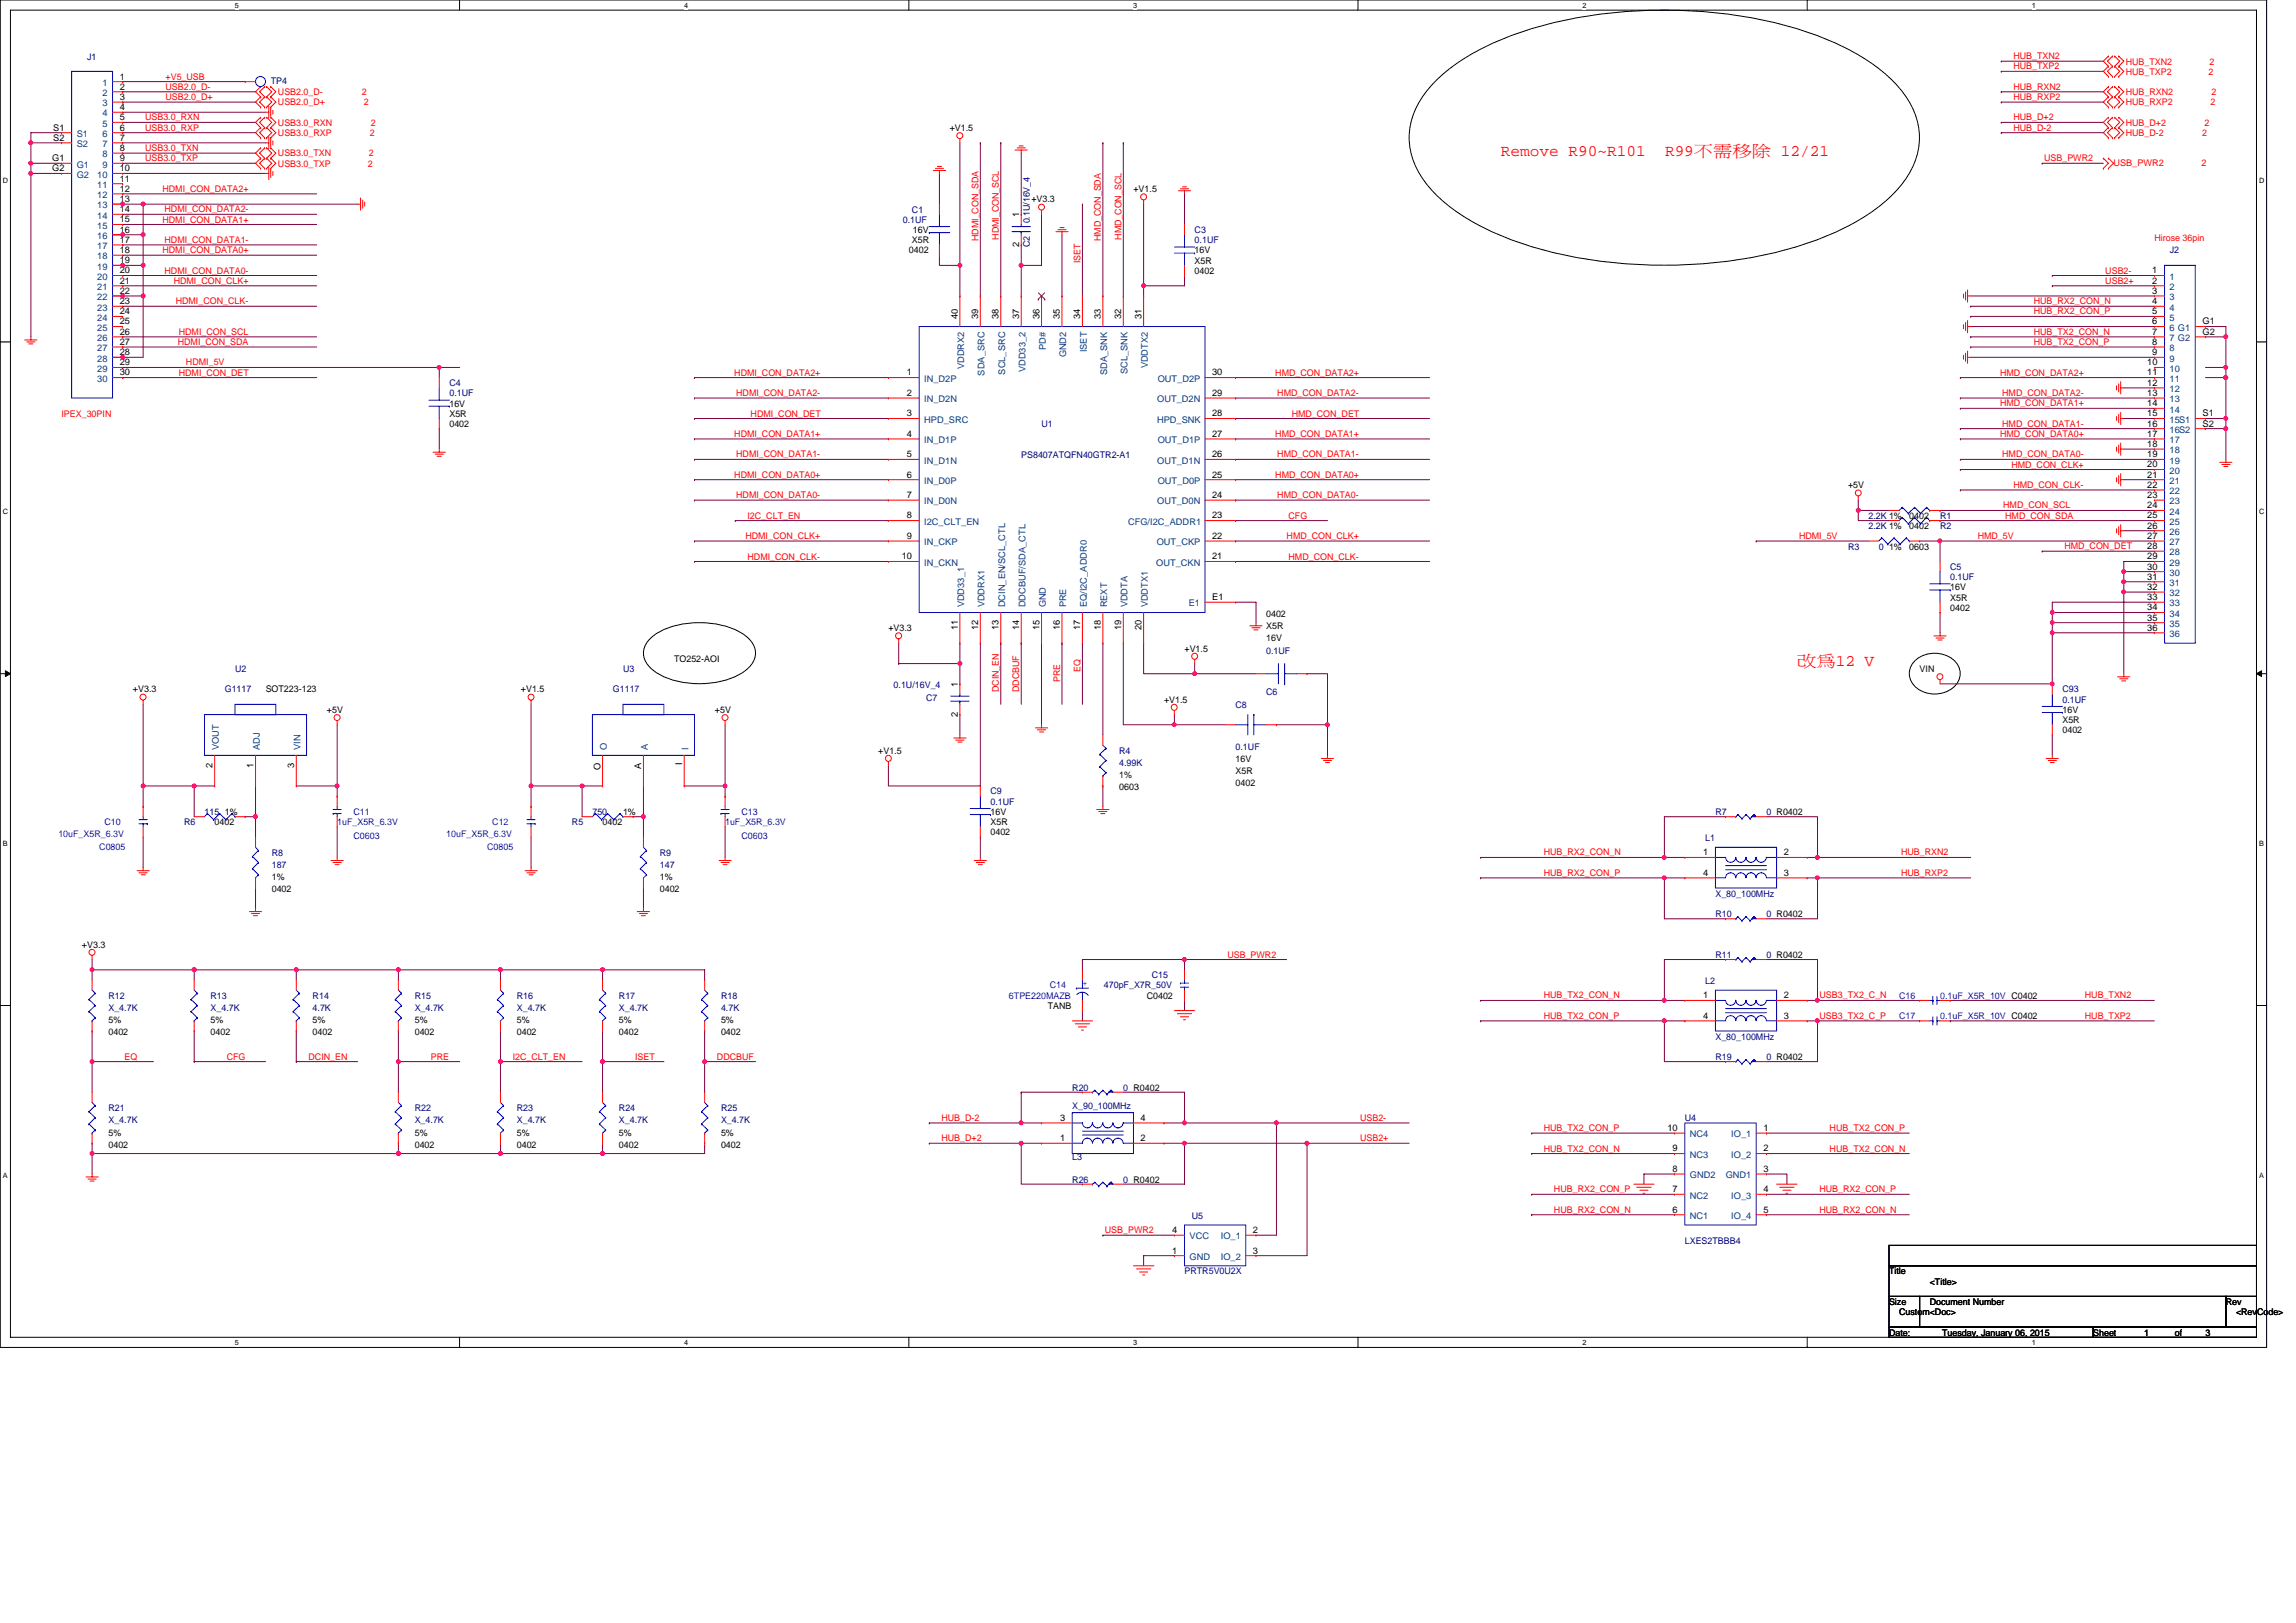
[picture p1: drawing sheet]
<svg xmlns="http://www.w3.org/2000/svg" width="297mm" height="210mm" viewBox="0 0 297 210" stroke-linecap="round" stroke-linejoin="round" font-family="sans-serif">
<defs><g id="words">
<g font-size="2.1" fill="#f00">
<text x="194.2" y="20.2">Remove R90~R101</text>
<text x="215.4" y="20.2">R99不需移除 12/21</text>
<text x="232.5" y="86.2">改為12 V</text>
</g>
<g font-size="1.2" fill="#000080">
<text x="11.3" y="7.7">J1</text>
<text x="35" y="10.9">TP4</text>
<text x="116.8" y="28.8">0.1UF</text>
<text x="118" y="27.5">C1</text>
<text x="133.2" y="28.9" transform="rotate(-90 133.2 28.9)">0.1U/16V_4</text>
<text x="133.2" y="32" transform="rotate(-90 133.2 32)">C2</text>
<text x="154.6" y="30.1">C3</text>
<text x="154.6" y="31.5">0.1UF</text>
<text x="280.7" y="32.8">J2</text>
<text x="58.1" y="50">C4</text>
<text x="58.1" y="51.3">0.1UF</text>
<text x="132.1" y="59.2">PS8407ATQFN40GTR2-A1</text>
<text x="134.7" y="55.2">U1</text>
<text x="239.1" y="71.1">R3</text>
<text x="241.7" y="68.5">2.2K 1%</text>
<text x="241.7" y="67.1">2.2K 1%</text>
<text x="243.1" y="71.1">0</text>
<text x="251" y="68.5">R2</text>
<text x="251" y="67.1">R1</text>
<text x="252.3" y="73.7">C5</text>
<text x="252.3" y="75.1">0.1UF</text>
<text x="29.1" y="89.6">G1117</text>
<text x="30.4" y="87">U2</text>
<text x="79.3" y="89.6">G1117</text>
<text x="80.6" y="87">U3</text>
<text x="115.6" y="89">0.1U/16V_4</text>
<text x="163.8" y="90">C6</text>
<text x="163.8" y="84.6">0.1UF</text>
<text x="266.8" y="89.6">C93</text>
<text x="119.8" y="90.6">C7</text>
<text x="159.8" y="91.6">C8</text>
<text x="266.8" y="90.9">0.1UF</text>
<text x="144.8" y="97.5">R4</text>
<text x="144.8" y="99.1">4.99K</text>
<text x="159.8" y="97">0.1UF</text>
<text x="23.8" y="106.8">R6</text>
<text x="26.5" y="105.4">115</text>
<text x="74" y="106.8">R5</text>
<text x="76.6" y="105.4">750</text>
<text x="128.1" y="102.8">C9</text>
<text x="128.1" y="104.1">0.1UF</text>
<text x="221.9" y="105.4">R7</text>
<text x="228.5" y="105.4">0 R0402</text>
<text x="35.2" y="110.7">R8</text>
<text x="35.2" y="112.3">187</text>
<text x="85.4" y="110.7">R9</text>
<text x="85.4" y="112.3">147</text>
<text x="220.6" y="108.9">L1</text>
<text x="221.9" y="116">X_80_100MHz</text>
<text x="221.9" y="118.6">R10</text>
<text x="228.5" y="118.6">0 R0402</text>
<text x="221.9" y="123.9">R11</text>
<text x="228.5" y="123.9">0 R0402</text>
<text x="14" y="129.2">R12</text>
<text x="14" y="130.8">X_4.7K</text>
<text x="27.2" y="129.2">R13</text>
<text x="27.2" y="130.8">X_4.7K</text>
<text x="40.4" y="129.2">R14</text>
<text x="40.4" y="130.8">4.7K</text>
<text x="53.7" y="129.2">R15</text>
<text x="53.7" y="130.8">X_4.7K</text>
<text x="66.9" y="129.2">R16</text>
<text x="66.9" y="130.8">X_4.7K</text>
<text x="80.1" y="129.2">R17</text>
<text x="80.1" y="130.8">X_4.7K</text>
<text x="93.3" y="129.2">R18</text>
<text x="93.3" y="130.8">4.7K</text>
<text x="142.8" y="127.9">470pF_X7R_50V</text>
<text x="149" y="126.6">C15</text>
<text x="220.6" y="127.4">L2</text>
<text x="221.9" y="134.5">X_80_100MHz</text>
<text x="221.9" y="137.1">R19</text>
<text x="228.5" y="137.1">0 R0402</text>
<text x="14" y="143.7">R21</text>
<text x="53.7" y="143.7">R22</text>
<text x="66.9" y="143.7">R23</text>
<text x="80.1" y="143.7">R24</text>
<text x="93.3" y="143.7">R25</text>
<text x="138.7" y="141.1">R20</text>
<text x="138.7" y="143.5">X_90_100MHz</text>
<text x="145.3" y="141.1">0 R0402</text>
<text x="14" y="145.3">X_4.7K</text>
<text x="53.7" y="145.3">X_4.7K</text>
<text x="66.9" y="145.3">X_4.7K</text>
<text x="80.1" y="145.3">X_4.7K</text>
<text x="93.3" y="145.3">X_4.7K</text>
<text x="218" y="145.1">U4</text>
<text x="138.7" y="150.1">L3</text>
<text x="138.7" y="153">R26</text>
<text x="145.3" y="153">0 R0402</text>
<text x="154.2" y="157.7">U5</text>
<text x="218" y="160.9">LXES2TBBB4</text>
<text x="153.2" y="164.9">PRTR5V0U2X</text>
</g>
<g font-size="1.2" fill="#004080">
<text x="13.2" y="11.1">1</text>
<text x="9.9" y="17.7">S1</text>
<text x="13.2" y="12.4">2</text>
<text x="13.2" y="13.8">3</text>
<text x="13.2" y="15.1">4</text>
<text x="13.2" y="16.4">5</text>
<text x="13.2" y="17.7">6</text>
<text x="9.9" y="19">S2</text>
<text x="9.9" y="21.7">G1</text>
<text x="9.9" y="23">G2</text>
<text x="12.6" y="23">10</text>
<text x="13.2" y="19">7</text>
<text x="13.2" y="20.4">8</text>
<text x="13.2" y="21.7">9</text>
<text x="12.6" y="24.3">11</text>
<text x="12.6" y="25.6">12</text>
<text x="12.6" y="27">13</text>
<text x="12.6" y="28.3">14</text>
<text x="12.6" y="29.6">15</text>
<text x="12.6" y="30.9">16</text>
<text x="12.6" y="32.2">17</text>
<text x="12.6" y="33.6">18</text>
<text x="12.6" y="34.9">19</text>
<text x="12.6" y="36.2">20</text>
<text x="12.6" y="37.5">21</text>
<text x="12.6" y="38.8">22</text>
<text x="12.6" y="40.2">23</text>
<text x="12.6" y="41.5">24</text>
<text x="280.7" y="36.2">1</text>
<text x="280.7" y="37.5">2</text>
<text x="280.7" y="38.8">3</text>
<text x="280.7" y="40.2">4</text>
<text x="280.7" y="41.5">5</text>
<text x="12.6" y="42.8">25</text>
<text x="12.6" y="44.1">26</text>
<text x="12.6" y="45.4">27</text>
<text x="12.6" y="46.8">28</text>
<text x="124.7" y="47.8" transform="rotate(-90 124.7 47.8)">VDDRX2</text>
<text x="135.3" y="45.3" transform="rotate(-90 135.3 45.3)">PD#</text>
<text x="137.9" y="46.2" transform="rotate(-90 137.9 46.2)">GND2</text>
<text x="140.6" y="45.6" transform="rotate(-90 140.6 45.6)">ISET</text>
<text x="148.5" y="47.7" transform="rotate(-90 148.5 47.7)">VDDTX2</text>
<text x="280.7" y="42.8">6 G1</text>
<text x="280.7" y="44.1">7 G2</text>
<text x="280.7" y="45.4">8</text>
<text x="280.7" y="46.8">9</text>
<text x="12.6" y="48.1">29</text>
<text x="12.6" y="49.4">30</text>
<text x="119.6" y="49.4">IN_D2P</text>
<text x="119.6" y="52">IN_D2N</text>
<text x="127.4" y="48.6" transform="rotate(-90 127.4 48.6)">SDA_SRC</text>
<text x="130" y="48.5" transform="rotate(-90 130 48.5)">SCL_SRC</text>
<text x="132.7" y="48.2" transform="rotate(-90 132.7 48.2)">VDD33_2</text>
<text x="143.2" y="48.5" transform="rotate(-90 143.2 48.5)">SDA_SNK</text>
<text x="145.9" y="48.4" transform="rotate(-90 145.9 48.4)">SCL_SNK</text>
<text x="149.7" y="52">OUT_D2N</text>
<text x="149.8" y="49.4">OUT_D2P</text>
<text x="280.7" y="48.1">10</text>
<text x="280.7" y="49.4">11</text>
<text x="280.7" y="50.7">12</text>
<text x="280.7" y="52">13</text>
<text x="280.7" y="53.4">14</text>
<text x="119.6" y="54.7">HPD_SRC</text>
<text x="119.6" y="57.3">IN_D1P</text>
<text x="119.6" y="60">IN_D1N</text>
<text x="149.7" y="54.7">HPD_SNK</text>
<text x="149.7" y="60">OUT_D1N</text>
<text x="149.8" y="57.3">OUT_D1P</text>
<text x="280.7" y="54.7">15S1</text>
<text x="280.7" y="56">16S2</text>
<text x="280.7" y="57.3">17</text>
<text x="280.7" y="58.7">18</text>
<text x="280.7" y="60">19</text>
<text x="119.6" y="62.6">IN_D0P</text>
<text x="119.6" y="65.3">IN_D0N</text>
<text x="149.7" y="65.3">OUT_D0N</text>
<text x="149.8" y="62.6">OUT_D0P</text>
<text x="280.7" y="61.3">20</text>
<text x="280.7" y="62.6">21</text>
<text x="280.7" y="63.9">22</text>
<text x="280.7" y="65.3">23</text>
<text x="119.6" y="67.9">I2C_CLT_EN</text>
<text x="119.6" y="70.5">IN_CKP</text>
<text x="145.9" y="67.9">CFG/I2C_ADDR1</text>
<text x="149.6" y="70.5">OUT_CKP</text>
<text x="280.7" y="66.6">24</text>
<text x="280.7" y="67.9">25</text>
<text x="280.7" y="69.2">26</text>
<text x="280.7" y="70.5">27</text>
<text x="280.7" y="71.9">28</text>
<text x="119.6" y="73.2">IN_CKN</text>
<text x="149.6" y="73.2">OUT_CKN</text>
<text x="280.7" y="73.2">29</text>
<text x="280.7" y="74.5">30</text>
<text x="280.7" y="75.8">31</text>
<text x="280.7" y="77.2">32</text>
<text x="124.7" y="78.6" transform="rotate(-90 124.7 78.6)">VDD33_1</text>
<text x="127.4" y="78.6" transform="rotate(-90 127.4 78.6)">VDDRX1</text>
<text x="130" y="78.6" transform="rotate(-90 130 78.6)">DCIN_EN/SCL_CTL</text>
<text x="132.7" y="78.6" transform="rotate(-90 132.7 78.6)">DDCBUF/SDA_CTL</text>
<text x="135.3" y="78.6" transform="rotate(-90 135.3 78.6)">GND</text>
<text x="137.9" y="78.6" transform="rotate(-90 137.9 78.6)">PRE</text>
<text x="140.6" y="78.6" transform="rotate(-90 140.6 78.6)">EQ/I2C_ADDR0</text>
<text x="143.2" y="78.6" transform="rotate(-90 143.2 78.6)">REXT</text>
<text x="145.9" y="78.6" transform="rotate(-90 145.9 78.6)">VDDTA</text>
<text x="148.5" y="78.6" transform="rotate(-90 148.5 78.6)">VDDTX1</text>
<text x="153.8" y="78.5">E1</text>
<text x="280.7" y="78.5">33</text>
<text x="280.7" y="79.8">34</text>
<text x="280.7" y="81.1">35</text>
<text x="280.7" y="82.4">36</text>
<text x="28.3" y="97.1" transform="rotate(-90 28.3 97.1)">VOUT</text>
<text x="33.6" y="97.1" transform="rotate(-90 33.6 97.1)">ADJ</text>
<text x="38.9" y="97.1" transform="rotate(-90 38.9 97.1)">VIN</text>
<text x="78.5" y="97.1" transform="rotate(-90 78.5 97.1)">O</text>
<text x="83.8" y="97.1" transform="rotate(-90 83.8 97.1)">A</text>
<text x="89.1" y="97.1" transform="rotate(-90 89.1 97.1)">I</text>
<text x="218.6" y="149.8">NC3</text>
<text x="218.6" y="147.2">NC4</text>
<text x="224" y="147.2">IO_1</text>
<text x="224" y="149.8">IO_2</text>
<text x="218.6" y="155.1">NC2</text>
<text x="218.6" y="152.4">GND2</text>
<text x="223.3" y="152.4">GND1</text>
<text x="224" y="155.1">IO_3</text>
<text x="153.9" y="160.4">VCC</text>
<text x="157.9" y="160.4">IO_1</text>
<text x="218.6" y="157.7">NC1</text>
<text x="224" y="157.7">IO_4</text>
<text x="153.9" y="163">GND</text>
<text x="157.9" y="163">IO_2</text>
</g>
<g font-size="1.2">
<text x="15.5" y="10.3">1</text>
<text x="15.5" y="11.6">2</text>
<text x="6.9" y="16.9">S1</text>
<text x="15.5" y="12.9">3</text>
<text x="15.5" y="14.2">4</text>
<text x="15.5" y="15.6">5</text>
<text x="15.5" y="16.9">6</text>
<text x="122.9" y="16.9">+V1.5</text>
<text x="6.7" y="20.8">G1</text>
<text x="6.7" y="22.2">G2</text>
<text x="6.9" y="18.2">S2</text>
<text x="15.5" y="22.2">10</text>
<text x="15.5" y="23.5">11</text>
<text x="15.5" y="18.2">7</text>
<text x="15.5" y="19.5">8</text>
<text x="15.5" y="20.8">9</text>
<text x="15.5" y="24.8">12</text>
<text x="15.5" y="26.1">13</text>
<text x="15.5" y="27.5">14</text>
<text x="15.5" y="28.8">15</text>
<text x="131.8" y="28.1" transform="rotate(-90 131.8 28.1)">1</text>
<text x="133.4" y="26.2">+V3.3</text>
<text x="146.6" y="24.9">+V1.5</text>
<text x="15.5" y="30.1">16</text>
<text x="15.5" y="31.4">17</text>
<text x="15.5" y="32.7">18</text>
<text x="15.5" y="34.1">19</text>
<text x="15.5" y="35.4">20</text>
<text x="117.6" y="32.8">0402</text>
<text x="118" y="31.5">X5R</text>
<text x="118.1" y="30.1">16V</text>
<text x="131.8" y="32" transform="rotate(-90 131.8 32)">2</text>
<text x="154.6" y="32.8">16V</text>
<text x="154.6" y="34.1">X5R</text>
<text x="154.6" y="35.4">0402</text>
<text x="278.4" y="35.4">1</text>
<text x="15.5" y="36.7">21</text>
<text x="15.5" y="38">22</text>
<text x="15.5" y="39.3">23</text>
<text x="15.5" y="40.7">24</text>
<text x="15.5" y="42">25</text>
<text x="123.9" y="41.3" transform="rotate(-90 123.9 41.3)">40</text>
<text x="126.6" y="41.3" transform="rotate(-90 126.6 41.3)">39</text>
<text x="129.2" y="41.3" transform="rotate(-90 129.2 41.3)">38</text>
<text x="131.8" y="41.3" transform="rotate(-90 131.8 41.3)">37</text>
<text x="134.5" y="41.3" transform="rotate(-90 134.5 41.3)">36</text>
<text x="137.1" y="41.3" transform="rotate(-90 137.1 41.3)">35</text>
<text x="139.8" y="41.3" transform="rotate(-90 139.8 41.3)">34</text>
<text x="142.4" y="41.3" transform="rotate(-90 142.4 41.3)">33</text>
<text x="145.1" y="41.3" transform="rotate(-90 145.1 41.3)">32</text>
<text x="147.7" y="41.3" transform="rotate(-90 147.7 41.3)">31</text>
<text x="278.4" y="36.7">2</text>
<text x="278.4" y="38">3</text>
<text x="278.4" y="39.3">4</text>
<text x="278.4" y="40.7">5</text>
<text x="278.4" y="42">6</text>
<text x="284.9" y="42">G1</text>
<text x="15.5" y="43.3">26</text>
<text x="15.5" y="44.6">27</text>
<text x="15.5" y="46">28</text>
<text x="15.5" y="47.3">29</text>
<text x="277.8" y="47.3">10</text>
<text x="278.4" y="43.3">7</text>
<text x="278.4" y="44.6">8</text>
<text x="278.4" y="46">9</text>
<text x="284.9" y="43.3">G2</text>
<text x="15.5" y="48.6">30</text>
<text x="58.1" y="52.6">16V</text>
<text x="58.1" y="53.9">X5R</text>
<text x="117.3" y="48.6">1</text>
<text x="117.3" y="51.2">2</text>
<text x="117.3" y="53.9">3</text>
<text x="156.8" y="48.6">30</text>
<text x="156.8" y="51.2">29</text>
<text x="156.8" y="53.9">28</text>
<text x="277.8" y="48.6">11</text>
<text x="277.8" y="49.9">12</text>
<text x="277.8" y="51.2">13</text>
<text x="277.8" y="52.6">14</text>
<text x="277.8" y="53.9">15</text>
<text x="284.9" y="53.9">S1</text>
<text x="58.1" y="55.2">0402</text>
<text x="117.3" y="56.5">4</text>
<text x="117.3" y="59.2">5</text>
<text x="156.8" y="56.5">27</text>
<text x="156.8" y="59.2">26</text>
<text x="277.8" y="55.2">16</text>
<text x="277.8" y="56.5">17</text>
<text x="277.8" y="57.8">18</text>
<text x="277.8" y="59.2">19</text>
<text x="284.9" y="55.2">S2</text>
<text x="117.3" y="61.8">6</text>
<text x="117.3" y="64.4">7</text>
<text x="156.8" y="61.8">25</text>
<text x="156.8" y="64.4">24</text>
<text x="239.1" y="63.2">+5V</text>
<text x="277.8" y="60.5">20</text>
<text x="277.8" y="61.8">21</text>
<text x="277.8" y="63.1">22</text>
<text x="277.8" y="64.4">23</text>
<text x="277.8" y="65.8">24</text>
<text x="117.3" y="67.1">8</text>
<text x="117.3" y="69.7">9</text>
<text x="156.8" y="67.1">23</text>
<text x="156.8" y="69.7">22</text>
<text x="244.4" y="71.1">1%</text>
<text x="247" y="68.5">0402</text>
<text x="247" y="67.1">0402</text>
<text x="247" y="71.1">0603</text>
<text x="277.8" y="67.1">25</text>
<text x="277.8" y="68.4">26</text>
<text x="277.8" y="69.7">27</text>
<text x="277.8" y="71">28</text>
<text x="116.7" y="72.4">10</text>
<text x="156.8" y="72.4">21</text>
<text x="156.8" y="77.6">E1</text>
<text x="252.3" y="76.4">16V</text>
<text x="252.3" y="77.7">X5R</text>
<text x="277.8" y="72.4">29</text>
<text x="277.8" y="73.7">30</text>
<text x="277.8" y="75">31</text>
<text x="277.8" y="76.3">32</text>
<text x="277.8" y="77.6">33</text>
<text x="114.9" y="81.7">+V3.3</text>
<text x="123.9" y="81.5" transform="rotate(-90 123.9 81.5)">11</text>
<text x="126.6" y="81.5" transform="rotate(-90 126.6 81.5)">12</text>
<text x="129.2" y="81.5" transform="rotate(-90 129.2 81.5)">13</text>
<text x="131.8" y="81.5" transform="rotate(-90 131.8 81.5)">14</text>
<text x="134.5" y="81.5" transform="rotate(-90 134.5 81.5)">15</text>
<text x="137.1" y="81.5" transform="rotate(-90 137.1 81.5)">16</text>
<text x="139.8" y="81.5" transform="rotate(-90 139.8 81.5)">17</text>
<text x="142.4" y="81.5" transform="rotate(-90 142.4 81.5)">18</text>
<text x="145.1" y="81.5" transform="rotate(-90 145.1 81.5)">19</text>
<text x="147.7" y="81.5" transform="rotate(-90 147.7 81.5)">20</text>
<text x="163.8" y="83">16V</text>
<text x="163.8" y="81.4">X5R</text>
<text x="163.8" y="79.8">0402</text>
<text x="252.3" y="79">0402</text>
<text x="277.8" y="79">34</text>
<text x="277.8" y="80.3">35</text>
<text x="277.8" y="81.6">36</text>
<text x="17.2" y="89.6">+V3.3</text>
<text x="34.4" y="89.6">SOT223-123</text>
<text x="67.4" y="89.6">+V1.5</text>
<text x="87.2" y="85.6">TO252-AOI</text>
<text x="123.9" y="88.9" transform="rotate(-90 123.9 88.9)">1</text>
<text x="153.2" y="84.3">+V1.5</text>
<text x="248.3" y="87">VIN</text>
<text x="42.3" y="92.2">+5V</text>
<text x="92.5" y="92.2">+5V</text>
<text x="123.9" y="92.7" transform="rotate(-90 123.9 92.7)">2</text>
<text x="150.6" y="90.9">+V1.5</text>
<text x="266.8" y="92.2">16V</text>
<text x="266.8" y="93.6">X5R</text>
<text x="266.8" y="94.9">0402</text>
<text x="27.5" y="99.3" transform="rotate(-90 27.5 99.3)">2</text>
<text x="32.8" y="99.3" transform="rotate(-90 32.8 99.3)">1</text>
<text x="38.1" y="99.3" transform="rotate(-90 38.1 99.3)">3</text>
<text x="77.7" y="99.6" transform="rotate(-90 77.7 99.6)">O</text>
<text x="83" y="99.5" transform="rotate(-90 83 99.5)">A</text>
<text x="88.2" y="99" transform="rotate(-90 88.2 99)">I</text>
<text x="113.6" y="97.5">+V1.5</text>
<text x="144.8" y="100.7">1%</text>
<text x="159.8" y="98.6">16V</text>
<text x="159.8" y="100.2">X5R</text>
<text x="159.8" y="101.7">0402</text>
<text x="27.8" y="106.8">0402</text>
<text x="29.1" y="105.4">1%</text>
<text x="78" y="106.8">0402</text>
<text x="80.6" y="105.4">1%</text>
<text x="128.1" y="105.4">16V</text>
<text x="128.1" y="106.8">X5R</text>
<text x="144.8" y="102.3">0603</text>
<text x="35.2" y="113.9">1%</text>
<text x="85.4" y="113.9">1%</text>
<text x="128.1" y="108.1">0402</text>
<text x="220.3" y="113.3">4</text>
<text x="220.3" y="110.7">1</text>
<text x="230.8" y="113.3">3</text>
<text x="230.8" y="110.7">2</text>
<text x="35.2" y="115.5">0402</text>
<text x="85.4" y="115.5">0402</text>
<text x="10.6" y="122.6">+V3.3</text>
<text x="135.5" y="130.5">TANB</text>
<text x="148.4" y="129.2">C0402</text>
<text x="220.3" y="131.8">4</text>
<text x="220.3" y="129.2">1</text>
<text x="230.8" y="131.8">3</text>
<text x="230.8" y="129.2">2</text>
<text x="14" y="132.4">5%</text>
<text x="14" y="134">0402</text>
<text x="27.2" y="132.4">5%</text>
<text x="27.2" y="134">0402</text>
<text x="40.4" y="132.4">5%</text>
<text x="40.4" y="134">0402</text>
<text x="53.7" y="132.4">5%</text>
<text x="53.7" y="134">0402</text>
<text x="66.9" y="132.4">5%</text>
<text x="66.9" y="134">0402</text>
<text x="80.1" y="132.4">5%</text>
<text x="80.1" y="134">0402</text>
<text x="93.3" y="132.4">5%</text>
<text x="93.3" y="134">0402</text>
<text x="14" y="146.9">5%</text>
<text x="14" y="148.5">0402</text>
<text x="53.7" y="146.9">5%</text>
<text x="53.7" y="148.5">0402</text>
<text x="66.9" y="146.9">5%</text>
<text x="66.9" y="148.5">0402</text>
<text x="80.1" y="146.9">5%</text>
<text x="80.1" y="148.5">0402</text>
<text x="93.3" y="146.9">5%</text>
<text x="93.3" y="148.5">0402</text>
<text x="137.1" y="145">3</text>
<text x="137.1" y="147.6">1</text>
<text x="147.6" y="147.6">2</text>
<text x="147.6" y="145">4</text>
<text x="215.7" y="146.3">10</text>
<text x="216.4" y="149">9</text>
<text x="228.1" y="146.3">1</text>
<text x="228.1" y="149">2</text>
<text x="216.4" y="154.2">7</text>
<text x="216.4" y="151.6">8</text>
<text x="228.1" y="154.2">4</text>
<text x="228.1" y="151.6">3</text>
<text x="151.7" y="159.5">4</text>
<text x="162.1" y="159.5">2</text>
<text x="216.4" y="156.9">6</text>
<text x="228.1" y="156.9">5</text>
<text x="151.7" y="162.2">1</text>
<text x="162.1" y="162.2">3</text>
<text x="244.4" y="164.9">Title</text>
<text x="249.7" y="166.2">&lt;Title&gt;</text>
<text x="244.4" y="168.8">Size</text>
<text x="244.4" y="172.8">Date:</text>
<text x="245.7" y="170.2">Custom&lt;Doc&gt;</text>
<text x="249.7" y="168.8">Document Number</text>
<text x="251.2" y="172.8">Tuesday, January 06, 2015</text>
<text x="270.8" y="172.8">Sheet</text>
<text x="277.4" y="172.8">1</text>
<text x="281.4" y="172.8">of</text>
<text x="285.3" y="172.8">3</text>
<text x="288" y="168.8">Rev</text>
<text x="289.3" y="170.2">&lt;RevCode&gt;</text>
</g>
<g font-size="1.2" fill="#f00">
<text x="21.4" y="10.3">+V5_USB</text>
<text x="21.4" y="11.6">USB2.0_D-</text>
<text x="260.5" y="7.7">HUB_TXN2</text>
<text x="260.5" y="9">HUB_TXP2</text>
<text x="260.5" y="11.6">HUB_RXN2</text>
<text x="275" y="8.4">HUB_TXN2</text>
<text x="275" y="9.7">HUB_TXP2</text>
<text x="285.7" y="9.7">2</text>
<text x="285.9" y="8.4">2</text>
<text x="18.8" y="16.9">USB3.0_RXP</text>
<text x="18.8" y="15.6">USB3.0_RXN</text>
<text x="21.4" y="13">USB2.0_D+</text>
<text x="36" y="12.3">USB2.0_D-</text>
<text x="36" y="13.6">USB2.0_D+</text>
<text x="36" y="17.6">USB3.0_RXP</text>
<text x="36" y="16.3">USB3.0_RXN</text>
<text x="46.8" y="12.3">2</text>
<text x="47" y="13.6">2</text>
<text x="47.8" y="17.6">2</text>
<text x="48" y="16.3">2</text>
<text x="260.5" y="13">HUB_RXP2</text>
<text x="260.5" y="15.6">HUB_D+2</text>
<text x="260.5" y="16.9">HUB_D-2</text>
<text x="275" y="12.3">HUB_RXN2</text>
<text x="275" y="13.6">HUB_RXP2</text>
<text x="275" y="16.3">HUB_D+2</text>
<text x="275" y="17.6">HUB_D-2</text>
<text x="284.9" y="17.6">2</text>
<text x="285.2" y="16.3">2</text>
<text x="286" y="13.6">2</text>
<text x="286.1" y="12.3">2</text>
<text x="18.8" y="19.6">USB3.0_TXN</text>
<text x="18.8" y="20.9">USB3.0_TXP</text>
<text x="36" y="21.6">USB3.0_TXP</text>
<text x="36" y="20.2">USB3.0_TXN</text>
<text x="47.6" y="21.6">2</text>
<text x="47.7" y="20.2">2</text>
<text x="264.5" y="20.9">USB_PWR2</text>
<text x="273.4" y="21.4">USB_PWR2</text>
<text x="284.8" y="21.4">2</text>
<text x="21" y="28.8">HDMI_CON_DATA1+</text>
<text x="21" y="24.8">HDMI_CON_DATA2+</text>
<text x="21.3" y="27.5">HDMI_CON_DATA2-</text>
<text x="21" y="32.8">HDMI_CON_DATA0+</text>
<text x="21.3" y="35.4">HDMI_CON_DATA0-</text>
<text x="21.3" y="31.4">HDMI_CON_DATA1-</text>
<text x="126.6" y="31.2" transform="rotate(-90 126.6 31.2)">HDMI_CON_SDA</text>
<text x="129.2" y="31" transform="rotate(-90 129.2 31)">HDMI_CON_SCL</text>
<text x="139.8" y="34.1" transform="rotate(-90 139.8 34.1)">ISET</text>
<text x="142.4" y="31.2" transform="rotate(-90 142.4 31.2)">HMD_CON_SDA</text>
<text x="145.1" y="31" transform="rotate(-90 145.1 31)">HMD_CON_SCL</text>
<text x="272.4" y="35.4">USB2-</text>
<text x="278.7" y="31.2">Hirose 36pin</text>
<text x="22.5" y="36.7">HDMI_CON_CLK+</text>
<text x="22.7" y="39.4">HDMI_CON_CLK-</text>
<text x="263.1" y="40.7">HUB_RX2_CON_P</text>
<text x="263.1" y="39.4">HUB_RX2_CON_N</text>
<text x="272.4" y="36.7">USB2+</text>
<text x="23" y="44.6">HDMI_CON_SDA</text>
<text x="23.1" y="43.3">HDMI_CON_SCL</text>
<text x="24.1" y="47.3">HDMI_5V</text>
<text x="263.1" y="44.6">HUB_TX2_CON_P</text>
<text x="263.1" y="43.3">HUB_TX2_CON_N</text>
<text x="8" y="53.9">IPEX_30PIN</text>
<text x="23.1" y="48.6">HDMI_CON_DET</text>
<text x="95" y="48.6">HDMI_CON_DATA2+</text>
<text x="95.2" y="51.2">HDMI_CON_DATA2-</text>
<text x="97.1" y="53.9">HDMI_CON_DET</text>
<text x="165" y="48.6">HMD_CON_DATA2+</text>
<text x="165.2" y="51.2">HMD_CON_DATA2-</text>
<text x="167.1" y="53.9">HMD_CON_DET</text>
<text x="258.8" y="52.6">HMD_CON_DATA1+</text>
<text x="258.8" y="48.6">HMD_CON_DATA2+</text>
<text x="259" y="51.2">HMD_CON_DATA2-</text>
<text x="95" y="56.5">HDMI_CON_DATA1+</text>
<text x="95.2" y="59.2">HDMI_CON_DATA1-</text>
<text x="165" y="56.5">HMD_CON_DATA1+</text>
<text x="165.2" y="59.2">HMD_CON_DATA1-</text>
<text x="258.8" y="56.5">HMD_CON_DATA0+</text>
<text x="259" y="59.2">HMD_CON_DATA0-</text>
<text x="259" y="55.2">HMD_CON_DATA1-</text>
<text x="95" y="61.8">HDMI_CON_DATA0+</text>
<text x="95.2" y="64.5">HDMI_CON_DATA0-</text>
<text x="165" y="61.8">HMD_CON_DATA0+</text>
<text x="165.2" y="64.5">HMD_CON_DATA0-</text>
<text x="259.2" y="65.8">HMD_CON_SCL</text>
<text x="260.2" y="60.5">HMD_CON_CLK+</text>
<text x="260.5" y="63.1">HMD_CON_CLK-</text>
<text x="96.4" y="69.7">HDMI_CON_CLK+</text>
<text x="96.7" y="67.1">I2C_CLT_EN</text>
<text x="166.5" y="69.7">HMD_CON_CLK+</text>
<text x="166.7" y="67.1">CFG</text>
<text x="232.7" y="69.7">HDMI_5V</text>
<text x="255.9" y="69.7">HMD_5V</text>
<text x="259.4" y="67.1">HMD_CON_SDA</text>
<text x="267.1" y="71.1">HMD_CON_DET</text>
<text x="96.7" y="72.4">HDMI_CON_CLK-</text>
<text x="166.7" y="72.4">HMD_CON_CLK-</text>
<text x="129.2" y="89.6" transform="rotate(-90 129.2 89.6)">DCIN_EN</text>
<text x="131.9" y="89.6" transform="rotate(-90 131.9 89.6)">DDCBUF</text>
<text x="137.1" y="88.2" transform="rotate(-90 137.1 88.2)">PRE</text>
<text x="139.8" y="86.9" transform="rotate(-90 139.8 86.9)">EQ</text>
<text x="199.7" y="113.3">HUB_RX2_CON_P</text>
<text x="199.7" y="110.7">HUB_RX2_CON_N</text>
<text x="246" y="113.3">HUB_RXP2</text>
<text x="246" y="110.7">HUB_RXN2</text>
<text x="158.8" y="123.9">USB_PWR2</text>
<text x="199.7" y="131.8">HUB_TX2_CON_P</text>
<text x="199.7" y="129.2">HUB_TX2_CON_N</text>
<text x="235.4" y="129.2">USB3_TX2_C_N</text>
<text x="235.4" y="131.8">USB3_TX2_C_P</text>
<text x="269.7" y="131.8">HUB_TXP2</text>
<text x="269.7" y="129.2">HUB_TXN2</text>
<text x="16.1" y="137.1">EQ</text>
<text x="29.3" y="137.1">CFG</text>
<text x="39.9" y="137.1">DCIN_EN</text>
<text x="55.7" y="137.1">PRE</text>
<text x="66.3" y="137.1">I2C_CLT_EN</text>
<text x="82.2" y="137.1">ISET</text>
<text x="92.7" y="137.1">DDCBUF</text>
<text x="121.8" y="147.7">HUB_D+2</text>
<text x="121.8" y="145">HUB_D-2</text>
<text x="176" y="145">USB2-</text>
<text x="176" y="147.7">USB2+</text>
<text x="199.7" y="146.3">HUB_TX2_CON_P</text>
<text x="199.7" y="149">HUB_TX2_CON_N</text>
<text x="236.7" y="146.3">HUB_TX2_CON_P</text>
<text x="236.7" y="149">HUB_TX2_CON_N</text>
<text x="201" y="154.3">HUB_RX2_CON_P</text>
<text x="235.4" y="154.3">HUB_RX2_CON_P</text>
<text x="142.9" y="159.6">USB_PWR2</text>
<text x="201" y="156.9">HUB_RX2_CON_N</text>
<text x="235.4" y="156.9">HUB_RX2_CON_N</text>
</g>
<g font-size="1.2" fill="#00f">
<text x="13.5" y="106.8">C10</text>
<text x="43.6" y="106.8">1uF_X5R_6.3V</text>
<text x="45.7" y="105.4">C11</text>
<text x="63.7" y="106.8">C12</text>
<text x="93.8" y="106.8">1uF_X5R_6.3V</text>
<text x="95.9" y="105.4">C13</text>
<text x="7.6" y="108.3">10uF_X5R_6.3V</text>
<text x="12.8" y="109.9">C0805</text>
<text x="45.7" y="108.6">C0603</text>
<text x="57.7" y="108.3">10uF_X5R_6.3V</text>
<text x="63" y="109.9">C0805</text>
<text x="95.9" y="108.6">C0603</text>
<text x="130.5" y="129.2">6TPE220MAZB</text>
<text x="135.8" y="127.9">C14</text>
<text x="140" y="127.6">+</text>
<text x="245.7" y="129.2">C16</text>
<text x="245.7" y="131.8">C17</text>
<text x="251" y="129.2">0.1uF_X5R_10V C0402</text>
<text x="251" y="131.8">0.1uF_X5R_10V C0402</text>
</g>
<g font-size=".9">
<text x="30.4" y="1">5</text>
<text x="88.5" y="1">4</text>
<text x="146.6" y="1">3</text>
<text x="204.7" y="1">2</text>
<text x="262.8" y="1">1</text>
<text x=".4" y="23.6">D</text>
<text x="292.3" y="23.6">D</text>
<text x=".4" y="66.5">C</text>
<text x="292.3" y="66.5">C</text>
<text x=".4" y="109.5">B</text>
<text x="292.3" y="109.5">B</text>
<text x=".4" y="152.4">A</text>
<text x="292.3" y="152.4">A</text>
<text x="30.4" y="174">5</text>
<text x="88.5" y="174">4</text>
<text x="146.6" y="174">3</text>
<text x="204.7" y="174">2</text>
<text x="262.8" y="174">1</text>
</g>
</g></defs>
<path d="M0 0h293.2v174.3h-293.2zM1.4 1.3h290.5v171.7h-290.5z" fill="none" stroke="#000" stroke-width=".13"/>
<g fill="#fff">
<path d="M30.4 .1h.5v1.1h-.5z"/>
<path d="M30.4 173.1h.5v1.1h-.5z"/>
</g>
<path d="M59.5 0v1.3M59.5 173v1.3" fill="none" stroke="#000" stroke-width=".13"/>
<g fill="#fff">
<path d="M88.5 .1h.5v1.1h-.5z"/>
<path d="M88.5 173.1h.5v1.1h-.5z"/>
</g>
<path d="M117.6 0v1.3M117.6 173v1.3" fill="none" stroke="#000" stroke-width=".13"/>
<g fill="#fff">
<path d="M146.6 .1h.5v1.1h-.5z"/>
<path d="M146.6 173.1h.5v1.1h-.5z"/>
</g>
<path d="M175.7 0v1.3M175.7 173v1.3" fill="none" stroke="#000" stroke-width=".13"/>
<g fill="#fff">
<path d="M204.7 .1h.5v1.1h-.5z"/>
<path d="M204.7 173.1h.5v1.1h-.5z"/>
</g>
<path d="M233.8 0v1.3M233.8 173v1.3" fill="none" stroke="#000" stroke-width=".13"/>
<g fill="#fff">
<path d="M262.8 .1h.6v1.1h-.6z"/>
<path d="M262.8 173.1h.6v1.1h-.6z"/>
<path d="M.4 22.8h.7v1h-.7z"/>
<path d="M292.3 22.8h.6v1h-.6z"/>
<path d="M.4 65.7h.7v1.1h-.7z"/>
<path d="M292.3 65.7h.6v1.1h-.6z"/>
</g>
<path d="M0 44.2h1.4M291.9 44.2h1.3" fill="none" stroke="#000" stroke-width=".13"/>
<g fill="#fff">
<path d="M.4 108.6h.6v1.1h-.6z"/>
<path d="M292.3 108.6h.6v1.1h-.6z"/>
</g>
<path d="M0 87.2h1.4M291.9 87.2h1.3" fill="none" stroke="#000" stroke-width=".13"/>
<path d="M.7 86.8l.7 .4-.7 .3zM291.9 87.2l.7-.4v.7z" fill="#000" stroke="#000" stroke-width=".13"/>
<g fill="#fff">
<path d="M.4 151.6h.6v1h-.6z"/>
<path d="M292.3 151.6h.6v1h-.6z"/>
</g>
<path d="M186 10.2a29.5 29.5 0 0 1 11.9-6.4 62.4 62.4 0 0 1 34.8 0 30.9 30.9 0 0 1 11.9 6.4 10.6 10.6 0 0 1 3.7 7.6 10.6 10.6 0 0 1-3.7 7.6 29.5 29.5 0 0 1-11.9 6.4 62.4 62.4 0 0 1-34.8 0 30.9 30.9 0 0 1-11.9-6.4 10.6 10.6 0 0 1-3.7-7.6 10.6 10.6 0 0 1 3.7-7.6zM84.1 82.7a8.4 8.4 0 0 1 5.2-2.1 11 11 0 0 1 7 1.6 2.59 2.59 0 0 1 .6 4.1 8.9 8.9 0 0 1-6.4 2.2 9.4 9.4 0 0 1-6.4-2.2 2.44 2.44 0 0 1 0-3.6zM247.7 85.5a3.8 3.8 0 0 1 5.6 .5 2.41 2.41 0 0 1-1.6 3.5 3.5 3.5 0 0 1-4.6-1.8 2.25 2.25 0 0 1 .6-2.2zM0 130.1h1.4M291.9 130.1h1.3M244.4 161.1h47.5v2.7h-47.5zM244.4 163.8h47.5v3.9h-47.5zM244.4 171.7h26.4v1.3h-26.4zM244.4 167.7h3.9v4h-3.9zM248.3 167.7h39.7v4h-39.7zM270.8 171.7h21.1v1.3h-21.1zM288 167.7h3.9v4h-3.9z" fill="none" stroke="#000" stroke-width=".13"/>
<g fill="none" stroke="#800040" stroke-width=".13">
<path d="M4 18.5h4M4 18.5h.1M4 18.5v25.1M8 17.2h-4v1.3M15.9 10.6h.1M15.9 11.9h.1M15.9 13.2h.1M15.9 14.5h18.5M15.9 18.5h18.5M15.9 17.2h.1M15.9 15.8h.1M15.9 19.8h.1"/>
<path d="M15.9 10.6h15.8M15.9 11.9h17.2M15.9 13.2h17.2M15.9 15.8h17.2M15.9 17.2h17.2M15.9 19.8h17.2M124.2 18.5v15.8h-2.7v-1.3M126.8 18.5h.1M126.8 18.5v19.8M129.5 18.5h.1M129.5 18.5v19.8M132.1 19.8v7.9"/>
<path d="M142.7 18.5h.1M142.7 18.5v19.8M145.3 18.5h.1M145.3 18.5v19.8M258.9 7.9h.1M258.9 9.2h.1M258.9 11.9h.1M258.9 13.2h.1M258.9 15.8h.1M258.9 17.2h.1M258.9 11.9h13.2M258.9 13.2h13.2"/>
<path d="M258.9 7.9h13.2M258.9 9.2h13.2M258.9 15.8h13.2M258.9 17.2h13.2M4 21.1h4M4 22.4h4M4 21.1h.1M4 22.4h.1M14.6 26.4h1.3M14.6 34.3h1.3M14.6 30.4h1.3M14.6 38.3h1.3"/>
<path d="M15.9 22.4h18.5M15.9 37h.1M15.9 34.3h.1M15.9 29h.1M15.9 25.1h.1M15.9 27.7h.1M15.9 35.6h.1M15.9 30.4h.1M15.9 38.3h.1M15.9 33h.1M15.9 31.7h.1M15.9 39.6h.1"/>
<path d="M15.9 26.4h.1M15.9 21.1h.1M15.9 37h25.1M15.9 34.3h2.6M15.9 29h25.1M15.9 25.1h25.1M15.9 27.7h25.1M15.9 35.6h25.1M15.9 30.4h2.6M15.9 38.3h2.6M15.9 26.4h30.4M15.9 33h25.1"/>
<path d="M15.9 31.7h25.1M15.9 39.6h25.1M15.9 21.1h17.2M18.5 38.3h.1M18.5 30.4h.1M18.5 26.4h.1M18.5 34.3h.1M18.5 26.4v4M18.5 30.4v15.8h-2.6M121.5 22.4v4M124.2 34.3h.1M124.2 34.3v4"/>
<path d="M132.1 34.3h.1M132.1 31.7v2.6M132.1 34.3v4M134.7 27.7v6.6h-2.6M137.4 30.4v7.9M140 26.4h.1M140 26.4v11.9M148 37h.1M148 26.4v10.6h5.2v-1.4M148 37v1.3M153.2 25.1v3.9M254.9 38.3h23.8"/>
<path d="M254.9 39.6h.1M254.9 39.6h23.8M264.2 21.1h.1M264.2 21.1h7.9M265.5 35.6h.1M265.5 37h.1M265.5 37h13.2M265.5 35.6h13.2M14.6 46.2h1.3M15.9 43.6h.1M15.9 46.2h.1M15.9 48.9h.1"/>
<path d="M15.9 44.9h.1M15.9 47.5h40.9v1.4M15.9 47.5h.1M15.9 48.9h25.1M15.9 43.6h25.1M15.9 44.9h25.1M56.8 47.5h.1M56.8 55.5v2.6M56.8 47.5h2.7M89.8 56.8h.1M89.8 48.9h.1M89.8 51.5h.1"/>
<path d="M89.8 54.1h.1M89.8 59.4h.1M89.8 56.8h25.1M89.8 48.9h25.1M89.8 51.5h25.1M89.8 54.1h25.1M89.8 59.4h25.1M159.8 56.8h.1M159.8 48.9h.1M159.8 51.5h.1M159.8 54.1h.1M159.8 59.4h.1"/>
<path d="M159.8 56.8h25.2M159.8 48.9h25.2M159.8 51.5h25.2M159.8 54.1h25.2M159.8 59.4h25.2M253.6 52.8h.1M253.6 48.9h.1M253.6 51.5h.1M253.6 59.4h.1M253.6 56.8h.1M253.6 55.5h.1M253.6 56.8h25.1"/>
<path d="M253.6 48.9h25.1M253.6 51.5h25.1M253.6 59.4h25.1M253.6 52.8h25.1M253.6 55.5h25.1M254.9 42.2h23.8M254.9 46.2h23.8M254.9 44.9h.1M254.9 43.6h.1M254.9 40.9h.1M254.9 43.6h23.8M254.9 44.9h23.8"/>
<path d="M254.9 40.9h23.8M274.8 50.2h3.9M274.8 54.1h3.9M274.8 58.1h3.9M285.3 42.2h2.7v1.4M285.3 43.6h2.7M285.3 47.5h2.7M285.3 48.9h2.7M285.3 54.1h2.7M285.3 55.5h2.7M288 47.5h.1M288 48.9h.1"/>
<path d="M288 55.5h.1M288 54.1h.1M288 43.6h.1M288 43.6v15.8M89.8 70h.1M89.8 64.7h.1M89.8 62.1h.1M89.8 72.6h.1M89.8 70h25.1M89.8 64.7h25.1M89.8 62.1h25.1M89.8 72.6h25.1"/>
<path d="M95.1 67.4h.1M95.1 67.4h19.8M159.8 70h.1M159.8 64.7h.1M159.8 62.1h.1M159.8 72.6h.1M159.8 77.9h2.7v2.7M159.8 67.4h.1M159.8 70h25.2M159.8 64.7h25.2M159.8 62.1h25.2M159.8 72.6h25.2"/>
<path d="M159.8 67.4h11.9M227.2 70h.1M227.2 70h14.5M240.4 66v1.4h4M240.4 66h.1M240.4 66h4M240.4 64.7v1.3M248.3 70h2.7M251 79.2v2.7M251 70v2.6M251 70h.1M251 66h.1"/>
<path d="M251 67.4h.1M251 70h27.7M251 67.4h27.7M251 66h27.7M253.6 60.7h.1M253.6 63.4h.1M253.6 60.7h25.1M253.6 63.4h25.1M264.2 71.3h.1M264.2 71.3h14.5M265.5 79.2v9.3h-14.5M265.5 79.2h13.2"/>
<path d="M265.5 79.2h.1M274.8 62.1h3.9M274.8 68.7h3.9M274.8 74h3.9M274.8 75.3h3.9M274.8 76.6v10.6M274.8 74h.1M274.8 76.6h.1M274.8 75.3h.1M274.8 74v2.6M274.8 76.6h3.9M278.7 77.9h-13.2v1.3"/>
<path d="M278.7 72.6h-3.9v1.4M18.5 91.1v10.6M43.6 93.8v7.9M68.7 91.1v10.6M93.8 93.8v7.9M116.3 83.2v2.7M116.3 85.9h.1M116.3 85.9h7.9M124.2 85.9v2.6M124.2 92.5v2.6M124.2 83.2v2.7M126.8 83.2v18.5h-11.9v-2.6"/>
<path d="M129.5 83.2h.1M129.5 83.2v7.9M132.1 83.2h.1M132.1 83.2v7.9M134.7 83.2v10.6M137.4 83.2h.1M137.4 83.2v7.9M140 83.2h.1M140 83.2v7.9M142.7 83.2v11.9M145.3 83.2v10.6h6.6v-1.3M148 83.2v4h6.6"/>
<path d="M151.9 93.8h.1M151.9 93.8h6.6M154.6 87.2h.1M154.6 85.9v1.3h7.9M165.1 93.8h6.6M169.1 87.2h2.6v10.5M171.7 93.8h.1M265.5 81.9h13.2M265.5 80.6h13.2M265.5 81.9h.1M265.5 95.1v2.6M265.5 80.6h.1"/>
<path d="M18.5 101.7h6.6M18.5 101.7h.1M18.5 108.3v4M18.5 101.7v2.6M25.1 101.7h2.7M25.1 101.7h.1M25.1 101.7v4M33.1 114.9v2.6M33.1 105.7h.1M33.1 101.7v4h-1.4M33.1 105.7v2.6M38.3 101.7h5.3v1.3"/>
<path d="M43.6 101.7h.1M43.6 107v3.9M68.7 101.7h6.6M68.7 101.7h.1M68.7 108.3v4M68.7 101.7v2.6M75.3 101.7h2.7M75.3 101.7h.1M75.3 101.7v4M83.2 114.9v2.6M83.2 105.7h.1M83.2 101.7v4h-1.3"/>
<path d="M83.2 105.7v2.6M88.5 101.7h5.3v1.3M93.8 101.7h.1M93.8 107v3.9M126.8 108.3v2.6M142.7 101.7v2.6M191.6 113.6h.1M191.6 110.9h.1M191.6 113.6h26.4M191.6 110.9h26.4M215.3 113.6h.1M215.3 113.6v5.3h7.9"/>
<path d="M215.3 110.9h.1M223.2 105.7h-7.9v5.2M228.5 105.7h6.6v5.2M233.8 113.6h1.3M233.8 110.9h1.3M235.1 113.6h.1M235.1 110.9h.1M235.1 113.6v5.3h-6.6M235.1 113.6h19.8M235.1 110.9h19.8M11.9 137.4h.1M11.9 125.5v1.3"/>
<path d="M11.9 125.5h.1M11.9 133.4v4M11.9 124.1v1.4M11.9 137.4v3.9M11.9 125.5h66.1M11.9 137.4h8M25.1 125.5v1.3M25.1 125.5h.1M25.1 133.4v4M25.1 137.4h.1M25.1 137.4h9.3M38.3 125.5v1.3"/>
<path d="M38.3 125.5h.1M38.3 133.4v4M38.3 137.4h.1M38.3 137.4h8M51.5 125.5v1.3M51.5 125.5h.1M51.5 137.4v3.9M51.5 137.4h.1M51.5 133.4v4M51.5 137.4h8M64.7 125.5v1.3M64.7 125.5h.1"/>
<path d="M64.7 137.4h.1M64.7 133.4v4M64.7 137.4h10.6M64.7 137.4v3.9M78 125.5v1.3M78 125.5h13.2v1.3M78 133.4v4M78 137.4h.1M78 137.4h7.9M78 137.4v3.9M91.2 137.4h.1M91.2 133.4v4"/>
<path d="M91.2 137.4h6.6M91.2 137.4v3.9M140 124.1h.1M140 130.7v1.4M140 124.1v1.4M140 124.1h26.5M153.2 129.4v1.3M153.2 124.1v1.4M153.2 124.1h.1M191.6 132.1h.1M191.6 129.4h.1M191.6 129.4h26.4"/>
<path d="M191.6 132.1h23.7M215.3 129.4h.1M215.3 132.1h.1M215.3 132.1v5.3h7.9M215.3 132.1h2.7M223.2 124.1h-7.9v5.3M228.5 124.1h6.6v5.3M233.8 132.1h1.3M233.8 129.4h1.3M235.1 132.1h13.2M235.1 129.4h.1M235.1 132.1h.1"/>
<path d="M235.1 132.1v5.3h-6.6M235.1 129.4h13.2M252.3 132.1h.1M252.3 129.4h.1M252.3 129.4h26.4M252.3 132.1h26.4M11.9 149.2v2.7M11.9 149.2h.1M11.9 147.9v1.3M11.9 149.2h66.1M51.5 147.9v1.3M51.5 149.2h.1"/>
<path d="M64.7 147.9v1.3M64.7 149.2h.1M78 147.9v1.3h13.2v-1.3M78 147.9h.1M120.2 147.9h.1M120.2 145.3h.1M120.2 145.3h11.9M120.2 147.9h11.9M132.1 145.3h2.6M132.1 141.3h7.9M132.1 141.3h.1M132.1 147.9v5.3h7.9"/>
<path d="M132.1 147.9h.1M132.1 147.9h2.6M132.1 141.3v4M142.7 159.8h.1M142.7 159.8h9.2M145.3 141.3h7.9v4M150.6 145.3h2.6M150.6 147.9h2.6M153.2 145.3h.1M153.2 147.9h15.9M153.2 147.9v5.3h-7.9M153.2 147.9h.1"/>
<path d="M153.2 145.3h29.1M165.1 145.3h.1M165.1 145.3v14.5h-2.6M169.1 147.9h.1M169.1 147.9v14.6h-6.6M169.1 147.9h13.2M198.2 146.6h.1M198.2 154.5h.1M198.2 157.2h.1M198.2 149.2h.1M198.2 149.2h18.4M198.2 146.6h18.4"/>
<path d="M198.2 154.5h18.4M198.2 157.2h18.4M216.6 151.9h-3.9v1.3M228.5 151.9h2.7v1.3M228.5 146.6h.1M228.5 154.5h.1M228.5 157.2h.1M228.5 149.2h.1M228.5 149.2h18.5M228.5 146.6h18.5M228.5 154.5h18.5M228.5 157.2h18.5"/>
<path d="M151.9 162.5h-3.9v1.3"/>
</g>
<g fill="#f0f" stroke="#f0f" stroke-width=".13">
<path d="M131.9 34.1h.2h.2l.1 .2-.1 .2-.2 .1-.2-.1-.1-.2z" fill-rule="evenodd"/>
<path d="M93.6 101.5l.2-.1 .2 .1v.2v.2h-.2h-.2v-.2z" fill-rule="evenodd"/>
<path d="M154.4 87l.2-.1 .1 .1 .1 .1-.1 .2-.1 .1-.2-.1-.1-.2z" fill-rule="evenodd"/>
<path d="M151.7 93.6l.2-.1 .2 .1 .1 .1-.1 .2-.2 .1-.2-.1v-.2z" fill-rule="evenodd"/>
<path d="M171.5 93.6l.2-.1 .2 .1 .1 .1-.1 .2-.2 .1-.2-.1v-.2z" fill-rule="evenodd"/>
<path d="M124 34.1h.2h.2v.2v.2l-.2 .1-.2-.1-.1-.2z" fill-rule="evenodd"/>
<path d="M15.7 34.1h.2h.1l.1 .2-.1 .2-.1 .1-.2-.1-.1-.2z" fill-rule="evenodd"/>
<path d="M56.6 47.4l.2-.1 .2 .1 .1 .1-.1 .2-.2 .1-.2-.1v-.2z" fill-rule="evenodd"/>
<path d="M18.3 34.1h.2h.2l.1 .2-.1 .2-.2 .1-.2-.1v-.2z" fill-rule="evenodd"/>
<path d="M153.1 124l.1-.1 .2 .1 .1 .1-.1 .2-.2 .1-.1-.1-.1-.2z" fill-rule="evenodd"/>
<path d="M153.1 145.1l.1-.1 .2 .1 .1 .2-.1 .1-.2 .1-.1-.1-.1-.1z" fill-rule="evenodd"/>
<path d="M153.1 147.7h.1h.2l.1 .2-.1 .2-.2 .1-.1-.1-.1-.2z" fill-rule="evenodd"/>
<path d="M215.1 113.4l.2-.1 .2 .1 .1 .2-.1 .1-.2 .1-.2-.1v-.1z" fill-rule="evenodd"/>
<path d="M234.9 113.4l.2-.1 .2 .1 .1 .2-.1 .1-.2 .1-.2-.1v-.1z" fill-rule="evenodd"/>
<path d="M3.8 20.9h.2h.2v.2v.2l-.2 .1-.2-.1-.1-.2z" fill-rule="evenodd"/>
<path d="M287.8 47.4l.1-.1 .2 .1 .1 .1-.1 .2-.2 .1-.1-.1-.1-.2z" fill-rule="evenodd"/>
<path d="M287.8 54l.1-.1 .2 .1 .1 .1-.1 .2-.2 .1-.1-.1-.1-.2z" fill-rule="evenodd"/>
<path d="M265.3 88.3l.2-.1 .2 .1v.2v.2h-.2h-.2v-.2z" fill-rule="evenodd"/>
<path d="M265.3 81.7l.2-.1 .2 .1v.2v.1l-.2 .1-.2-.1v-.1z" fill-rule="evenodd"/>
<path d="M274.6 73.8l.1-.1 .2 .1 .1 .1-.1 .2-.2 .1-.1-.1-.1-.2z" fill-rule="evenodd"/>
<path d="M265.3 79h.2h.2v.2v.2l-.2 .1-.2-.1v-.2z" fill-rule="evenodd"/>
<path d="M131.9 34.1h.2h.2l.1 .2-.1 .2-.2 .1-.2-.1-.1-.2z" fill-rule="evenodd"/>
<path d="M93.6 101.5l.2-.1 .2 .1v.2v.2h-.2h-.2v-.2z" fill-rule="evenodd"/>
<path d="M154.4 87l.2-.1 .1 .1 .1 .1-.1 .2-.1 .1-.2-.1-.1-.2z" fill-rule="evenodd"/>
<path d="M151.7 93.6l.2-.1 .2 .1 .1 .1-.1 .2-.2 .1-.2-.1v-.2z" fill-rule="evenodd"/>
<path d="M171.5 93.6l.2-.1 .2 .1 .1 .1-.1 .2-.2 .1-.2-.1v-.2z" fill-rule="evenodd"/>
<path d="M124 34.1h.2h.2v.2v.2l-.2 .1-.2-.1-.1-.2z" fill-rule="evenodd"/>
<path d="M15.7 34.1h.2h.1l.1 .2-.1 .2-.1 .1-.2-.1-.1-.2z" fill-rule="evenodd"/>
<path d="M56.6 47.4l.2-.1 .2 .1 .1 .1-.1 .2-.2 .1-.2-.1v-.2z" fill-rule="evenodd"/>
<path d="M18.3 34.1h.2h.2l.1 .2-.1 .2-.2 .1-.2-.1v-.2z" fill-rule="evenodd"/>
<path d="M153.1 124l.1-.1 .2 .1 .1 .1-.1 .2-.2 .1-.1-.1-.1-.2z" fill-rule="evenodd"/>
<path d="M153.1 145.1l.1-.1 .2 .1 .1 .2-.1 .1-.2 .1-.1-.1-.1-.1z" fill-rule="evenodd"/>
<path d="M153.1 147.7h.1h.2l.1 .2-.1 .2-.2 .1-.1-.1-.1-.2z" fill-rule="evenodd"/>
<path d="M215.1 113.4l.2-.1 .2 .1 .1 .2-.1 .1-.2 .1-.2-.1v-.1z" fill-rule="evenodd"/>
<path d="M234.9 113.4l.2-.1 .2 .1 .1 .2-.1 .1-.2 .1-.2-.1v-.1z" fill-rule="evenodd"/>
<path d="M3.8 20.9h.2h.2v.2v.2l-.2 .1-.2-.1-.1-.2z" fill-rule="evenodd"/>
<path d="M287.8 47.4l.1-.1 .2 .1 .1 .1-.1 .2-.2 .1-.1-.1-.1-.2z" fill-rule="evenodd"/>
<path d="M287.8 54l.1-.1 .2 .1 .1 .1-.1 .2-.2 .1-.1-.1-.1-.2z" fill-rule="evenodd"/>
<path d="M265.3 88.3l.2-.1 .2 .1v.2v.2h-.2h-.2v-.2z" fill-rule="evenodd"/>
<path d="M265.3 81.7l.2-.1 .2 .1v.2v.1l-.2 .1-.2-.1v-.1z" fill-rule="evenodd"/>
<path d="M274.6 73.8l.1-.1 .2 .1 .1 .1-.1 .2-.2 .1-.1-.1-.1-.2z" fill-rule="evenodd"/>
<path d="M265.3 79h.2h.2v.2v.2l-.2 .1-.2-.1v-.2z" fill-rule="evenodd"/>
<circle cx="11.9" cy="137.3" r=".25"/>
<circle cx="25.1" cy="125.5" r=".25"/>
<circle cx="11.9" cy="125.5" r=".25"/>
<circle cx="38.3" cy="125.5" r=".25"/>
<circle cx="51.5" cy="125.5" r=".25"/>
<circle cx="64.7" cy="125.5" r=".25"/>
<circle cx="78" cy="125.5" r=".25"/>
<circle cx="51.5" cy="137.3" r=".25"/>
<circle cx="64.7" cy="137.3" r=".25"/>
<circle cx="91.2" cy="137.3" r=".25"/>
<circle cx="51.5" cy="149.2" r=".25"/>
<circle cx="11.9" cy="149.2" r=".25"/>
<circle cx="78" cy="137.3" r=".25"/>
<circle cx="78" cy="149.2" r=".25"/>
<circle cx="64.7" cy="149.2" r=".25"/>
<circle cx="124.2" cy="85.8" r=".25"/>
<circle cx="43.6" cy="101.7" r=".25"/>
<circle cx="33" cy="105.6" r=".25"/>
<circle cx="25.1" cy="101.7" r=".25"/>
<circle cx="18.5" cy="101.7" r=".25"/>
<circle cx="83.2" cy="105.6" r=".25"/>
<circle cx="75.3" cy="101.7" r=".25"/>
<circle cx="68.7" cy="101.7" r=".25"/>
<circle cx="148" cy="37" r=".25"/>
<circle cx="15.9" cy="46.2" r=".25"/>
<circle cx="18.5" cy="38.3" r=".25"/>
<circle cx="18.5" cy="30.3" r=".25"/>
<circle cx="15.9" cy="30.3" r=".25"/>
<circle cx="15.9" cy="38.3" r=".25"/>
<circle cx="18.5" cy="26.4" r=".25"/>
<circle cx="15.9" cy="26.4" r=".25"/>
<circle cx="165.1" cy="145.3" r=".25"/>
<circle cx="169.1" cy="147.9" r=".25"/>
<circle cx="132.1" cy="145.3" r=".25"/>
<circle cx="132.1" cy="147.9" r=".25"/>
<circle cx="235.1" cy="129.4" r=".25"/>
<circle cx="235.1" cy="132.1" r=".25"/>
<circle cx="215.3" cy="129.4" r=".25"/>
<circle cx="215.3" cy="132.1" r=".25"/>
<circle cx="235.1" cy="110.9" r=".25"/>
<circle cx="215.3" cy="110.9" r=".25"/>
<circle cx="4" cy="18.5" r=".25"/>
<circle cx="4" cy="22.4" r=".25"/>
<circle cx="287.9" cy="48.8" r=".25"/>
<circle cx="287.9" cy="55.5" r=".25"/>
<circle cx="287.9" cy="43.6" r=".25"/>
<circle cx="240.4" cy="66" r=".25"/>
<circle cx="251" cy="70" r=".25"/>
<circle cx="274.7" cy="76.6" r=".25"/>
<circle cx="265.5" cy="80.5" r=".24"/>
<circle cx="274.7" cy="75.3" r=".25"/>
</g>
<g fill="none" stroke="#f00" stroke-width=".13">
<path d="M8 17.2h.1M8 18.5h.1M8 17.2h1.3M8 18.5h1.3M14.6 10.6h1.3M14.6 11.9h1.3M14.6 13.2h1.3M14.6 14.5h1.3M14.6 15.8h1.3M14.6 17.2h1.3M14.6 18.5h1.3M14.6 19.8h1.3"/>
<path d="M15.9 10.6h.1M15.9 11.9h.1M15.9 13.2h.1M15.9 14.5h.1M15.9 15.8h.1M15.9 17.2h.1M15.9 18.5h.1M15.9 19.8h.1M31.7 10.6h.1M31.7 10.6h1.4M33.7 11.2h.1M33.7 12.5h.1"/>
<path d="M33.7 13.9h.1M33.7 16.5h.1M33.7 17.8h.1M33.7 15.2h.1M33.7 19.1h.1M33.7 11.2l-.6 .7 .6 .6M33.7 12.5l-.6 .7 .6 .7M33.7 15.2l-.6 .6 .6 .7M33.7 16.5l-.6 .7 .6 .6M33.7 19.1l-.6 .7 .6 .7M34.2 12.5h.1M34.2 11.2h.1"/>
<path d="M34.2 13.9h.1M34.2 17.8h.1M34.2 16.5h.1M34.2 15.2h.1M34.2 19.1h.1M34.2 11.2l-.6 .7 .6 .6M34.2 12.5l-.6 .7 .6 .7M34.2 16.5l-.6 .7 .6 .6M34.2 15.2l-.6 .6 .6 .7M34.2 19.1l-.6 .7 .6 .7M34.4 14.5h.4M34.4 18.5h.4"/>
<path d="M34.5 12.5h.1M34.5 11.2h.1M34.5 13.9h.1M34.5 17.8h.1M34.5 16.5h.1M34.5 15.2h.1M34.5 19.1h.1M34.5 11.2l.7 .7-.7 .6M34.5 12.5l.7 .7-.7 .7M34.5 16.5l.7 .7-.7 .6M34.5 15.2l.7 .6-.7 .7M34.5 19.1l.7 .7-.7 .7"/>
<path d="M34.8 13.7v1.6M34.8 17.7v1.6M35 14v1M35 17.9v1.1M35 11.2h.1M35 12.5h.1M35 13.9h.1M35 16.5h.1M35 17.8h.1M35 15.2h.1M35 19.1h.1M35 11.2l.7 .7-.7 .6"/>
<path d="M35 12.5l.7 .7-.7 .7M35 16.5l.7 .7-.7 .6M35 15.2l.7 .6-.7 .7M35 19.1l.7 .7-.7 .7M35.3 14.3v.5M35.3 18.2v.6M124.2 17.9v.6M131.3 19.4h1.6M131.6 19.1h1M131.8 18.9h.6M132.1 19.4v.4M272.8 7.3h.1"/>
<path d="M272.8 8.6h.1M272.8 9.9h.1M272.8 11.2h.1M272.8 12.5h.1M272.8 13.9h.1M272.8 15.2h.1M272.8 16.5h.1M272.8 17.8h.1M272.8 7.3l-.7 .6 .7 .7M272.8 8.6l-.7 .6 .7 .7M272.8 11.2l-.7 .7 .7 .6M272.8 12.5l-.7 .7 .7 .7"/>
<path d="M272.8 15.2l-.7 .6 .7 .7M272.8 16.5l-.7 .7 .7 .6M273.3 8.6h.1M273.3 7.3h.1M273.3 9.9h.1M273.3 12.5h.1M273.3 11.2h.1M273.3 13.9h.1M273.3 16.5h.1M273.3 15.2h.1M273.3 17.8h.1M273.3 7.3l-.7 .6 .7 .7"/>
<path d="M273.3 8.6l-.7 .6 .7 .7M273.3 11.2l-.7 .7 .7 .6M273.3 12.5l-.7 .7 .7 .7M273.3 15.2l-.7 .6 .7 .7M273.3 16.5l-.7 .7 .7 .6M273.6 8.6h.1M273.6 7.3h.1M273.6 9.9h.1M273.6 12.5h.1M273.6 11.2h.1M273.6 13.9h.1M273.6 16.5h.1"/>
<path d="M273.6 15.2h.1M273.6 17.8h.1M273.6 7.3l.6 .6-.6 .7M273.6 8.6l.6 .6-.6 .7M273.6 11.2l.6 .7-.6 .6M273.6 12.5l.6 .7-.6 .7M273.6 15.2l.6 .6-.6 .7M273.6 16.5l.6 .7-.6 .6M274.1 7.3h.1M274.1 8.6h.1M274.1 9.9h.1M274.1 11.2h.1"/>
<path d="M274.1 12.5h.1M274.1 13.9h.1M274.1 15.2h.1M274.1 16.5h.1M274.1 17.8h.1M274.1 7.3l.7 .6-.7 .7M274.1 8.6l.7 .6-.7 .7M274.1 11.2l.7 .7-.7 .6M274.1 15.2l.7 .6-.7 .7M274.1 12.5l.7 .7-.7 .7M274.1 16.5l.7 .7-.7 .6M8 21.1h.1"/>
<path d="M8 22.4h.1M8 21.1h1.3M8 22.4h1.3M14.6 21.1h1.3M14.6 22.4h1.3M14.6 23.8h1.3M14.6 25.1h1.3M14.6 26.4h1.3M14.6 27.7h1.3M14.6 29h1.3M14.6 30.4h1.3M14.6 31.7h1.3"/>
<path d="M14.6 33h1.3M14.6 34.3h1.3M14.6 35.6h1.3M14.6 37h1.3M14.6 38.3h1.3M14.6 39.6h1.3M15.9 21.1h.1M15.9 22.4h.1M15.9 23.8h.1M15.9 25.1h.1M15.9 26.4h.1M15.9 27.7h.1"/>
<path d="M15.9 29h.1M15.9 30.4h.1M15.9 31.7h.1M15.9 33h.1M15.9 34.3h.1M15.9 35.6h.1M15.9 37h.1M15.9 38.3h.1M15.9 39.6h.1M33.7 20.5h.1M33.7 21.8h.1M33.7 20.5l-.6 .6 .6 .7"/>
<path d="M34.2 21.8h.1M34.2 20.5h.1M34.2 20.5l-.6 .6 .6 .7M34.4 22.4h.4M34.5 21.8h.1M34.5 20.5h.1M34.5 20.5l.7 .6-.7 .7M34.8 21.7v1.5M35 21.9v1.1M35 20.5h.1M35 21.8h.1M35 20.5l.7 .6-.7 .7"/>
<path d="M35.3 22.2v.5M46.3 26.4h.3M46.6 25.6v1.6M46.9 25.9v1M47.2 26.1v.6M120.8 22.1h1.5M121 21.8h1.1M121.3 21.5h.5M121.5 22.1v.3M121.5 26.4v1.3M121.5 33h.1M121.5 31.7v1.3"/>
<path d="M124.2 38.3h.1M124.2 38.3v3.9M126.8 38.3h.1M126.8 38.3v3.9M129.5 38.3h.1M129.5 38.3v3.9M132.1 38.3h.1M132.1 27.7h.1M132.1 31.7h.1M132.1 27.7v1.3M132.1 30.4v1.3M132.1 38.3v3.9"/>
<path d="M134.7 27.2v.5M134.7 38.3h.1M134.7 38.3v3.9M136.6 30h1.6M136.9 29.7h1M137.1 29.4h.6M137.4 30v.4M137.4 38.3h.1M137.4 38.3v3.9M140 38.3h.1M140 38.3v3.9M142.7 38.3h.1"/>
<path d="M142.7 38.3v3.9M145.3 38.3h.1M145.3 38.3v3.9M148 25.9v.5M148 38.3h.1M148 38.3v3.9M152.5 24.7h1.5M152.7 24.4h1.1M153 24.2h.5M153.2 24.7v.4M153.2 29v1.4M153.2 35.6h.1"/>
<path d="M153.2 34.3v1.3M254 38v.6M254.3 37.8v1M254.5 38.3h.4M254.5 37.5v1.6M272.1 21.8h.1M272.1 20.5h.1M272.1 20.5l.7 .6-.7 .7M272.8 21.8h.1M272.8 20.5h.1M272.8 20.5l.6 .6-.6 .7M278.7 35.6h.1"/>
<path d="M278.7 37h.1M278.7 38.3h.1M278.7 39.6h.1M278.7 35.6h1.3M278.7 37h1.3M278.7 38.3h1.3M278.7 39.6h1.3M3.2 44h1.6M3.5 44.2h1M3.7 44.5h.6M4 43.6v.4M14.6 48.9h1.3"/>
<path d="M14.6 40.9h1.3M14.6 42.2h1.3M14.6 43.6h1.3M14.6 44.9h1.3M14.6 46.2h1.3M14.6 47.5h1.3M15.9 40.9h.1M15.9 42.2h.1M15.9 43.6h.1M15.9 44.9h.1M15.9 46.2h.1M15.9 47.5h.1"/>
<path d="M15.9 48.9h.1M56 58.5h1.6M56.3 58.8h1.1M56.6 59h.5M56.8 58.1v.4M56.8 48.9v1.3M56.8 55.5h.1M56.8 54.1v1.4M114.9 48.9h.1M114.9 51.5h.1M114.9 54.1h.1M114.9 56.8h.1"/>
<path d="M114.9 59.4h.1M114.9 48.9h4M114.9 51.5h4M114.9 54.1h4M114.9 56.8h4M114.9 59.4h4M155.9 48.9h3.9M155.9 51.5h3.9M155.9 54.1h3.9M155.9 56.8h3.9M155.9 59.4h3.9M159.8 59.4h.1"/>
<path d="M159.8 56.8h.1M159.8 54.1h.1M159.8 51.5h.1M159.8 48.9h.1M254 42v.5M254 46v.5M254.3 41.7v1.1M254.3 45.7v1.1M254.5 42.2h.4M254.5 41.5v1.6M254.5 46.2h.4M254.5 45.4v1.6"/>
<path d="M273.8 49.9v.5M273.8 53.9v.5M273.8 57.8v.6M274.1 49.7v1M274.1 53.6v1.1M274.1 57.6v1M274.4 50.2h.4M274.4 49.4v1.6M274.4 54.1h.4M274.4 53.4v1.5M274.4 58.1h.4M274.4 57.3v1.6"/>
<path d="M278.7 40.9h.1M278.7 42.2h.1M278.7 43.6h.1M278.7 44.9h.1M278.7 46.2h.1M278.7 47.5h.1M278.7 48.9h.1M278.7 50.2h.1M278.7 51.5h.1M278.7 52.8h.1M278.7 54.1h.1M278.7 55.5h.1"/>
<path d="M278.7 56.8h.1M278.7 58.1h.1M278.7 59.4h.1M278.7 48.9h1.3M278.7 51.5h1.3M278.7 54.1h1.3M278.7 56.8h1.3M278.7 59.4h1.3M278.7 40.9h1.3M278.7 42.2h1.3M278.7 43.6h1.3M278.7 44.9h1.3"/>
<path d="M278.7 46.2h1.3M278.7 47.5h1.3M278.7 50.2h1.3M278.7 52.8h1.3M278.7 55.5h1.3M278.7 58.1h1.3M284 54.1h1.3M284 42.2h1.3M284 43.6h1.3M284 55.5h1.3M285.3 42.2h.1M285.3 43.6h.1"/>
<path d="M285.3 54.1h.1M285.3 55.5h.1M287.2 59.8h1.6M288 59.4v.4M114.9 62.1h.1M114.9 64.7h.1M114.9 67.4h.1M114.9 70h.1M114.9 72.6h.1M114.9 62.1h4M114.9 64.7h4M114.9 67.4h4"/>
<path d="M114.9 70h4M114.9 72.6h4M124.2 79.2v4M126.8 79.2v4M129.5 79.2v4M132.1 79.2v4M134.7 79.2v4M137.4 79.2v4M140 79.2v4M142.7 79.2v4M145.3 79.2v4M148 79.2v4"/>
<path d="M155.9 62.1h3.9M155.9 64.7h3.9M155.9 67.4h3.9M155.9 70h3.9M155.9 72.6h3.9M155.9 77.9h3.9M159.8 72.6h.1M159.8 70h.1M159.8 67.4h.1M159.8 64.7h.1M159.8 62.1h.1M159.8 77.9h.1"/>
<path d="M240.4 64.2v.5M241.7 70h1.4M244.4 67.4h1.3M244.4 66h1.3M247 70h1.3M248.3 70h.1M249.7 67.4h1.3M249.7 66h1.3M251 72.6v1.4M251 79.2h.1M251 67.4h.1M251 66h.1"/>
<path d="M251 77.9v1.3M273.8 61.8v.5M273.8 68.4v.5M274.1 61.5v1.1M274.1 68.1v1.1M274.4 62.1h.4M274.4 61.3v1.6M274.4 68.7h.4M274.4 67.9v1.6M278.7 60.7h.1M278.7 62.1h.1M278.7 63.4h.1"/>
<path d="M278.7 64.7h.1M278.7 66h.1M278.7 67.4h.1M278.7 68.7h.1M278.7 70h.1M278.7 71.3h.1M278.7 72.6h.1M278.7 74h.1M278.7 75.3h.1M278.7 76.6h.1M278.7 77.9h.1M278.7 79.2h.1"/>
<path d="M278.7 62.1h1.3M278.7 64.7h1.3M278.7 67.4h1.3M278.7 70h1.3M278.7 72.6h1.3M278.7 77.9h1.3M278.7 60.7h1.3M278.7 63.4h1.3M278.7 66h1.3M278.7 68.7h1.3M278.7 71.3h1.3M278.7 74h1.3"/>
<path d="M278.7 75.3h1.3M278.7 76.6h1.3M278.7 79.2h1.3M287.4 60.1h1.1M287.7 60.3h.5M18.5 90.6v.5M27.8 97.7v4M33.1 97.7v4M38.3 97.7v4M43.6 93.2v.6M68.7 90.6v.5M78 97.7v4"/>
<path d="M83.2 97.7v4M88.5 97.7v4M93.8 93.2v.6M114.9 98.5v.6M116.3 82.7v.5M123.4 95.5h1.6M123.7 95.8h1M123.9 96h.6M124.2 95.1v.4M124.2 83.2h.1M124.2 88.5h.1M124.2 92.5h.1"/>
<path d="M124.2 88.5v1.3M124.2 91.1v1.4M126.8 83.2h.1M129.5 83.2h.1M132.1 83.2h.1M134 94.2h1.5M134.2 94.4h1.1M134.5 94.7h.5M134.7 93.8v.4M134.7 83.2h.1M137.4 83.2h.1M140 83.2h.1"/>
<path d="M142.7 83.2h.1M142.7 95.1v1.3M145.3 83.2h.1M148 83.2h.1M151.9 91.9v.6M154.6 85.3v.6M158.5 93.8h1.3M161.7 81h1.6M162 81.2h1M162.2 81.5h.5M162.5 80.6v.4M162.5 87.2h1.3"/>
<path d="M163.8 93.8h1.3M165.1 93.8h.1M167.8 87.2h1.3M169.1 87.2h.1M170.9 98.1h1.6M171.2 98.4h1.1M171.5 98.7h.5M171.7 97.7v.4M250.2 82.3h1.6M250.5 82.5h1M250.7 82.8h.5M251 81.9v.4"/>
<path d="M251 87.9v.6M264.7 98.1h1.6M265 98.4h1M265.3 98.7h.5M265.5 97.7v.4M265.5 88.5v1.3M265.5 95.1h.1M265.5 93.8v1.3M274 87.6h1.5M274.2 87.8h1.1M274.5 88.1h.5M274.8 87.2v.4"/>
<path d="M278.7 80.6h.1M278.7 81.9h.1M278.7 80.6h1.3M278.7 81.9h1.3M17.7 112.6h1.6M18 112.9h1M18.3 113.2h.5M18.5 112.3v.3M18.5 107v1.3M18.5 104.3h.1M18.5 104.3v1.4M25.1 105.7h1.4"/>
<path d="M27.8 101.7h.1M30.4 105.7h1.3M31.7 105.7h.1M32.3 117.9h1.5M32.5 118.2h1.1M32.8 118.5h.5M33.1 117.5v.4M33.1 101.7h.1M33.1 108.3v1.3M33.1 114.9h.1M33.1 113.6v1.3M38.3 101.7h.1"/>
<path d="M42.8 111.3h1.6M43.1 111.6h1.1M43.3 111.9h.6M43.6 110.9v.4M43.6 105.7v1.3M43.6 103h.1M43.6 103v1.3M67.9 112.6h1.6M68.2 112.9h1M68.4 113.2h.6M68.7 112.3v.3M68.7 107v1.3"/>
<path d="M68.7 104.3h.1M68.7 104.3v1.4M75.3 105.7h1.3M78 101.7h.1M80.6 105.7h1.3M81.9 105.7h.1M82.4 117.9h1.6M82.7 118.2h1.1M83 118.5h.5M83.2 117.5v.4M83.2 101.7h.1M83.2 108.3v1.3"/>
<path d="M83.2 114.9h.1M83.2 113.6v1.3M88.5 101.7h.1M93 111.3h1.6M93.3 111.6h1M93.6 111.9h.5M93.8 110.9v.4M93.8 105.7v1.3M93.8 103h.1M93.8 103v1.3M126 111.3h1.6M126.3 111.6h1.1"/>
<path d="M126.6 111.9h.5M126.8 110.9v.4M126.8 101.7v1.3M126.8 108.3h.1M126.8 107v1.3M141.9 104.7h1.6M142.2 105h1M142.4 105.3h.5M142.7 104.3v.4M142.7 101.7h.1M142.7 100.4v1.3M218 113.6h.1"/>
<path d="M218 110.9h.1M218 113.6h3.9M218 110.9h3.9M223.2 105.7h.1M223.2 118.9h.1M223.2 105.7h1.4M223.2 118.9h1.4M227.2 105.7h1.3M227.2 118.9h1.3M229.8 113.6h4M229.8 110.9h4M233.8 113.6h.1"/>
<path d="M233.8 110.9h.1M11.9 123.6v.5M11.9 126.8v1.3M11.9 133.4h.1M11.9 132.1v1.3M25.1 126.8v1.3M25.1 133.4h.1M25.1 132.1v1.3M38.3 126.8v1.3M38.3 133.4h.1M38.3 132.1v1.3M51.5 126.8v1.3"/>
<path d="M51.5 133.4h.1M51.5 132.1v1.3M64.7 126.8v1.3M64.7 133.4h.1M64.7 132.1v1.3M78 126.8v1.3M78 133.4h.1M78 132.1v1.3M91.2 126.8v1.3M91.2 133.4h.1M91.2 132.1v1.3M138.7 132.1h2.6"/>
<path d="M139.1 132.5h1.9M139.5 132.9h1.1M139.9 133.3h.3M140 125.5v1.3M140 130.7h.1M140 129.4v1.3M151.9 130.7h2.7M152.3 131.1h1.9M152.7 131.6h1.1M153.1 131.9h.3M153.2 125.5v1.3M153.2 129.4h.1"/>
<path d="M153.2 128.1v1.3M218 132.1h.1M218 129.4h.1M218 132.1h3.9M218 129.4h3.9M223.2 124.1h.1M223.2 137.4h.1M223.2 124.1h1.4M223.2 137.4h1.4M227.2 124.1h1.3M227.2 137.4h1.3M229.8 132.1h4"/>
<path d="M229.8 129.4h4M233.8 132.1h.1M233.8 129.4h.1M248.3 129.4h.1M248.3 132.1h.1M248.3 132.1h1.4M248.3 129.4h1.4M251 129.4h1.3M251 132.1h1.3M11.1 152.3h1.6M11.4 152.5h1M11.7 152.8h.5"/>
<path d="M11.9 151.9v.4M11.9 141.3v1.3M11.9 147.9h.1M11.9 146.6v1.3M51.5 141.3v1.3M51.5 147.9h.1M51.5 146.6v1.3M64.7 141.3v1.3M64.7 147.9h.1M64.7 146.6v1.3M78 141.3v1.3M78 147.9h.1"/>
<path d="M78 146.6v1.3M91.2 141.3v1.3M91.2 147.9h.1M91.2 146.6v1.3M134.7 145.3h.1M134.7 147.9h.1M134.7 147.9h4M134.7 145.3h4M140 141.3h.1M140 153.2h.1M140 141.3h1.3M140 153.2h1.3"/>
<path d="M144 141.3h1.3M144 153.2h1.3M146.6 147.9h4M146.6 145.3h4M150.6 147.9h.1M150.6 145.3h.1M151.9 159.8h.1M151.9 159.8h1.3M161.2 159.8h1.3M162.5 159.8h.1M211.4 153.2h2.6M211.7 153.6h1.9"/>
<path d="M212.1 154h1.1M212.6 154.4h.2M216.6 154.5h.1M216.6 157.2h.1M216.6 151.9h.1M216.6 149.2h.1M216.6 146.6h.1M216.6 154.5h1.4M216.6 146.6h1.4M216.6 149.2h1.4M216.6 157.2h1.4M216.6 151.9h1.4"/>
<path d="M227.2 154.5h1.3M227.2 146.6h1.3M227.2 149.2h1.3M227.2 157.2h1.3M227.2 151.9h1.3M228.5 146.6h.1M228.5 149.2h.1M228.5 154.5h.1M228.5 157.2h.1M228.5 151.9h.1M229.8 153.2h2.7M230.2 153.6h1.9"/>
<path d="M230.6 154h1.1M231 154.4h.3M146.6 163.8h2.7M147 164.2h1.9M147.4 164.6h1.1M147.8 165h.3M151.9 162.5h.1M151.9 162.5h1.3M161.2 162.5h1.3M162.5 162.5h.1"/>
<circle cx="124.2" cy="17.5" r=".39"/>
<circle cx="134.7" cy="26.8" r=".38"/>
<circle cx="147.9" cy="25.5" r=".39"/>
<circle cx="240.4" cy="63.8" r=".38"/>
<circle cx="18.5" cy="90.2" r=".39"/>
<circle cx="43.6" cy="92.8" r=".39"/>
<circle cx="68.7" cy="90.2" r=".38"/>
<circle cx="93.8" cy="92.8" r=".39"/>
<circle cx="114.9" cy="98.1" r=".39"/>
<circle cx="116.3" cy="82.3" r=".39"/>
<circle cx="151.9" cy="91.5" r=".39"/>
<circle cx="154.6" cy="84.9" r=".39"/>
<circle cx="251" cy="87.5" r=".38"/>
<circle cx="11.9" cy="123.2" r=".39"/>
</g>
<g fill="none" stroke="#00f" stroke-width=".13">
<path d="M9.3 9.2h5.3v42.3h-5.3zM120.2 29.3h2.7M120.2 30.1h.1M120.2 30.1h2.7M121.5 30.1v1.6M121.5 27.7v1.6M130.9 30h2.4M130.9 29.3h2.4M132.1 29v.3M132.1 30h.1M132.1 30v.4M151.9 32h2.7"/>
<path d="M151.9 32.7h2.7M153.2 32.7v1.6M153.2 30.4v1.6M154.6 32.7h.1M280 34.3h4v48.9h-4zM55.5 51.8h2.6M55.5 52.6h2.6M56.8 52.6v1.5M56.8 50.2v1.6M58.1 52.6h.1M118.9 42.2h37v37h-37zM243.5 69.6h.1"/>
<path d="M243.5 69.6l-.4 .4M243.5 69.6l.7 .8M244.2 70.4h.1M245 69.6h.1M245 69.6l-.8 .8M245 69.6l.8 .8M245.8 70.4h.1M246.1 67h.1M246.1 65.6h.1M246.1 67l-.4 .4M246.1 67l.8 .8M246.1 65.6l-.4 .4"/>
<path d="M246.1 65.6l.8 .8M246.6 69.6h.1M246.6 69.6l-.8 .8M246.6 69.6l.4 .4M246.9 67.8h.1M246.9 66.4h.1M247 70h.1M247.7 67h.1M247.7 65.6h.1M247.7 67l-.8 .8M247.7 67l.8 .8M247.7 65.6l-.8 .8"/>
<path d="M247.7 65.6l.8 .8M248.5 67.8h.1M248.5 66.4h.1M249.3 67h.1M249.3 65.6h.1M249.3 67l-.8 .8M249.3 67l.4 .4M249.3 65.6l-.8 .8M249.3 65.6l.4 .4M249.7 75.5h2.6M249.7 67.4h.1M249.7 66h.1"/>
<path d="M249.7 76.3h2.6M251 76.3v1.6M251 74v1.5M252.3 76.3h.1M26.5 92.5h13.2v5.2h-13.2zM30.4 91.1h5.3v1.4h-5.3zM76.6 92.5h13.2v5.2h-13.2zM80.6 91.1h5.3v1.4h-5.3zM123 90.7h2.4M123 90.1h2.4M124.2 89.8v.3M124.2 90.7h.1"/>
<path d="M124.2 90.7v.4M142.3 97.6h.1M142.3 99.2h.1M142.3 97.6l.8 .8M142.3 99.2l.8 .8M142.7 96.4l.4 .4M143.1 96.8h.1M143.1 98.4h.1M143.1 100h.1M143.1 96.8l-.8 .8M143.1 98.4l-.8 .8M143.1 100l-.4 .4"/>
<path d="M159.8 93.8h1.6M161.4 92.5v2.6M162.2 93.8h1.6M162.2 92.5h.1M162.2 92.5v2.6M163.8 87.2h1.6M165.4 85.9v2.6M166.2 87.2h1.6M166.2 88.5h.1M166.2 85.9v2.6M264.2 91.4h2.6M264.2 92.2h2.6"/>
<path d="M265.5 92.2v1.6M265.5 89.8v1.6M266.8 92.2h.1M18 106h1M18 106.6h1M18.5 106.6v.4M18.5 105.7v.3M19 106.6h.1M26.8 105.3h.1M26.8 105.3l-.3 .4M26.8 105.3l.8 .7M27.6 106h.1"/>
<path d="M28.4 105.3h.1M28.4 105.3l-.8 .7M28.4 105.3l.8 .7M29.2 106h.1M30 105.3h.1M30 105.3l-.8 .7M30 105.3l.4 .4M30.4 105.7h.1M32.7 110.8h.1M32.7 112.4h.1M32.7 110.8l.7 .8M32.7 112.4l.7 .8"/>
<path d="M33.1 113.6h.1M33.1 109.6l.3 .4M33.4 110h.1M33.4 111.6h.1M33.4 113.2h.1M33.4 110l-.7 .8M33.4 111.6l-.7 .8M33.4 113.2l-.3 .4M43.1 104.7h1.1M43.1 105.3h.1M43.1 105.3h1.1M43.6 105.3v.4"/>
<path d="M43.6 104.3v.4M68.2 106h1M68.2 106.6h1M68.7 106.6v.4M68.7 105.7v.3M69.2 106.6h.1M77 105.3h.1M77 105.3l-.4 .4M77 105.3l.8 .7M77.8 106h.1M78.6 105.3h.1M78.6 105.3l-.8 .7"/>
<path d="M78.6 105.3l.8 .7M79.4 106h.1M80.2 105.3h.1M80.2 105.3l-.8 .7M80.2 105.3l.4 .4M80.6 105.7h.1M82.8 110.8h.1M82.8 112.4h.1M82.8 110.8l.8 .8M82.8 112.4l.8 .8M83.2 113.6h.1M83.2 109.6l.4 .4"/>
<path d="M83.6 110h.1M83.6 111.6h.1M83.6 113.2h.1M83.6 110l-.8 .8M83.6 111.6l-.8 .8M83.6 113.2l-.4 .4M93.3 104.7h1M93.3 105.3h.1M93.3 105.3h1M93.8 105.3v.4M93.8 104.3v.4M125.5 104.6h2.6"/>
<path d="M125.5 105.4h2.6M126.8 105.4v1.6M126.8 103v1.6M128.1 105.4h.1M142.7 100.4h.1M221.9 109.6h7.9v5.3h-7.9zM221.9 113.6h1.3M221.9 110.9h1.3M223.2 112.5h5.3M223.2 112h5.3M223.2 113.6a.66 .66 0 0 1 .7-.7 .66 .66 0 0 1 .7 .7M223.2 110.9a.66 .66 0 0 0 .7 .7 .66 .66 0 0 0 .7-.7"/>
<path d="M224.6 113.6a.65 .65 0 0 1 .6-.7 .65 .65 0 0 1 .7 .7M224.6 110.9a.65 .65 0 0 0 .6 .7 .65 .65 0 0 0 .7-.7M224.6 105.7h.1M224.6 118.9h.1M224.8 105.4h.1M224.8 118.6h.1M224.8 105.4l.6 .5M224.8 105.4l-.2 .3M224.8 118.6l.6 .5M224.8 118.6l-.2 .3M225.4 105.9h.1M225.4 119.1h.1"/>
<path d="M225.9 113.6a.65 .65 0 0 1 .6-.7 .65 .65 0 0 1 .7 .7M225.9 110.9a.65 .65 0 0 0 .6 .7 .65 .65 0 0 0 .7-.7M225.9 105.4h.1M225.9 118.6h.1M225.9 105.4l.5 .5M225.9 105.4l-.5 .5M225.9 118.6l.5 .5M225.9 118.6l-.5 .5M226.4 105.9h.1M226.4 119.1h.1M226.9 105.4h.1M226.9 118.6h.1"/>
<path d="M226.9 105.4l.3 .3M226.9 105.4l-.5 .5M226.9 118.6l.3 .3M226.9 118.6l-.5 .5M227.2 113.6a.66 .66 0 0 1 .7-.7 .66 .66 0 0 1 .6 .7M227.2 110.9a.66 .66 0 0 0 .7 .7 .66 .66 0 0 0 .6-.7M228.5 110.9h1.3M228.5 113.6h1.3M11.5 129.3h.1M11.5 130.9h.1M11.5 129.3l.8 .8M11.5 130.9l.8 .8"/>
<path d="M11.9 132.1h.1M11.9 128.1l.4 .4M12.3 128.5h.1M12.3 130.1h.1M12.3 131.7h.1M12.3 128.5l-.8 .8M12.3 130.1l-.8 .8M12.3 131.7l-.4 .4M24.7 129.3h.1M24.7 130.9h.1M24.7 129.3l.8 .8M24.7 130.9l.8 .8"/>
<path d="M25.1 132.1h.1M25.1 128.1l.4 .4M25.5 128.5h.1M25.5 130.1h.1M25.5 131.7h.1M25.5 128.5l-.8 .8M25.5 130.1l-.8 .8M25.5 131.7l-.4 .4M37.9 129.3h.1M37.9 130.9h.1M37.9 129.3l.8 .8M37.9 130.9l.8 .8"/>
<path d="M38.3 132.1h.1M38.3 128.1l.4 .4M38.7 128.5h.1M38.7 130.1h.1M38.7 131.7h.1M38.7 128.5l-.8 .8M38.7 130.1l-.8 .8M38.7 131.7l-.4 .4M51.1 129.3h.1M51.1 130.9h.1M51.1 129.3l.8 .8M51.1 130.9l.8 .8"/>
<path d="M51.5 132.1h.1M51.5 128.1l.4 .4M51.9 128.5h.1M51.9 130.1h.1M51.9 131.7h.1M51.9 128.5l-.8 .8M51.9 130.1l-.8 .8M51.9 131.7l-.4 .4M64.3 129.3h.1M64.3 130.9h.1M64.3 129.3l.8 .8M64.3 130.9l.8 .8"/>
<path d="M64.7 132.1h.1M64.7 128.1l.4 .4M65.1 128.5h.1M65.1 130.1h.1M65.1 131.7h.1M65.1 131.7l-.4 .4M65.1 128.5l-.8 .8M65.1 130.1l-.8 .8M77.6 129.3h.1M77.6 130.9h.1M77.6 129.3l.8 .8M77.6 130.9l.8 .8"/>
<path d="M78 132.1h.1M78 128.1l.4 .4M78.4 128.5h.1M78.4 130.1h.1M78.4 131.7h.1M78.4 128.5l-.8 .8M78.4 130.1l-.8 .8M78.4 131.7l-.4 .4M90.8 129.3h.1M90.8 130.9h.1M90.8 129.3l.8 .8M90.8 130.9l.8 .8"/>
<path d="M91.2 132.1h.1M91.2 128.1l.4 .4M91.6 128.5h.1M91.6 130.1h.1M91.6 131.7h.1M91.6 128.5l-.8 .8M91.6 130.1l-.8 .8M91.6 131.7l-.4 .4M139.3 127.8h.1M139.3 127.8h1.5M139.3 128.7a.94 .94 0 0 1 1.5 .1M140 129.4h.1"/>
<path d="M140 126.8v1M140 128.4v1M152.7 127.7h1.1M152.7 127.2h.1M152.7 127.2h1.1M153.2 126.8v.4M153.2 127.7v.4M221.9 128.1h7.9v5.3h-7.9zM221.9 132.1h1.3M221.9 129.4h1.3M223.2 131h5.3M223.2 130.5h5.3"/>
<path d="M223.2 132.1a.66 .66 0 0 1 .7-.7 .66 .66 0 0 1 .7 .7M223.2 129.4a.66 .66 0 0 0 .7 .7 .66 .66 0 0 0 .7-.7M224.6 132.1a.65 .65 0 0 1 .6-.7 .65 .65 0 0 1 .7 .7M224.6 129.4a.65 .65 0 0 0 .6 .7 .65 .65 0 0 0 .7-.7M224.6 124.1h.1M224.6 137.4h.1M224.8 123.9h.1M224.8 137.1h.1M224.8 123.9l.6 .5M224.8 123.9l-.2 .2M224.8 137.1l.6 .5M224.8 137.1l-.2 .3"/>
<path d="M225.4 124.4h.1M225.4 137.6h.1M225.9 132.1a.65 .65 0 0 1 .6-.7 .65 .65 0 0 1 .7 .7M225.9 129.4a.65 .65 0 0 0 .6 .7 .65 .65 0 0 0 .7-.7M225.9 123.9h.1M225.9 137.1h.1M225.9 123.9l.5 .5M225.9 123.9l-.5 .5M225.9 137.1l.5 .5M225.9 137.1l-.5 .5M226.4 124.4h.1M226.4 137.6h.1"/>
<path d="M226.9 123.9h.1M226.9 137.1h.1M226.9 123.9l.3 .2M226.9 123.9l-.5 .5M226.9 137.1l.3 .3M226.9 137.1l-.5 .5M227.2 132.1a.66 .66 0 0 1 .7-.7 .66 .66 0 0 1 .6 .7M227.2 129.4a.66 .66 0 0 0 .7 .7 .66 .66 0 0 0 .6-.7M228.5 129.4h1.3M228.5 132.1h1.3M249.7 129.4h.4M249.7 132.1h.4"/>
<path d="M250.1 128.9v1.1M250.1 129.4h.1M250.1 131.6v1M250.1 132.1h.1M250.6 129.4h.4M250.6 128.9v1.1M250.6 132.1h.4M250.6 131.6v1M11.5 143.8h.1M11.5 145.4h.1M11.5 143.8l.8 .8M11.5 145.4l.8 .8"/>
<path d="M11.9 146.6h.1M11.9 142.6l.4 .4M12.3 143h.1M12.3 144.6h.1M12.3 146.2h.1M12.3 143l-.8 .8M12.3 144.6l-.8 .8M12.3 146.2l-.4 .4M51.1 143.8h.1M51.1 145.4h.1M51.1 143.8l.8 .8M51.1 145.4l.8 .8"/>
<path d="M51.5 146.6h.1M51.5 142.6l.4 .4M51.9 143h.1M51.9 144.6h.1M51.9 146.2h.1M51.9 143l-.8 .8M51.9 144.6l-.8 .8M51.9 146.2l-.4 .4M64.3 143.8h.1M64.3 145.4h.1M64.3 143.8l.8 .8M64.3 145.4l.8 .8"/>
<path d="M64.7 146.6h.1M64.7 142.6l.4 .4M65.1 143h.1M65.1 144.6h.1M65.1 146.2h.1M65.1 143l-.8 .8M65.1 144.6l-.8 .8M65.1 146.2l-.4 .4M77.6 143.8h.1M77.6 145.4h.1M77.6 143.8l.8 .8M77.6 145.4l.8 .8"/>
<path d="M78 146.6h.1M78 142.6l.4 .4M78.4 143h.1M78.4 144.6h.1M78.4 146.2h.1M78.4 143l-.8 .8M78.4 144.6l-.8 .8M78.4 146.2l-.4 .4M90.8 143.8h.1M90.8 145.4h.1M90.8 143.8l.8 .8M90.8 145.4l.8 .8"/>
<path d="M91.2 146.6h.1M91.2 142.6l.4 .4M91.6 143h.1M91.6 144.6h.1M91.6 146.2h.1M91.6 143l-.8 .8M91.6 144.6l-.8 .8M91.6 146.2l-.4 .4M138.7 144h7.9v5.2h-7.9zM138.7 145.3h1.3M140 145.3a.66 .66 0 0 0 .7 .6 .66 .66 0 0 0 .6-.6 .67 .67 0 0 0 .7 .6 .67 .67 0 0 0 .7-.6 .65 .65 0 0 0 .6 .6 .65 .65 0 0 0 .7-.6M140 146.3h5.3"/>
<path d="M140 146.9h5.3M141.3 141.3h.1M141.3 153.2h.1M141.6 141.1h.1M141.6 153h.1M141.6 141.1l.6 .5M141.6 141.1l-.3 .2M141.6 153l.6 .5M141.6 153l-.3 .2M142.2 141.6h.1M142.2 153.5h.1M142.7 141.1h.1"/>
<path d="M142.7 153h.1M142.7 141.1l.5 .5M142.7 141.1l-.5 .5M142.7 153l.5 .5M142.7 153l-.5 .5M143.2 141.6h.1M143.2 153.5h.1M143.7 141.1h.1M143.7 153h.1M143.7 141.1l.3 .2M143.7 141.1l-.5 .5M143.7 153l.3 .2"/>
<path d="M143.7 153l-.5 .5M144 147.9a.65 .65 0 0 0-.7-.6 .65 .65 0 0 0-.6 .6 .67 .67 0 0 0-.7-.6 .67 .67 0 0 0-.7 .6 .66 .66 0 0 0-.6-.6 .66 .66 0 0 0-.7 .6h-1.3M144 145.3a.66 .66 0 0 0 .6 .6 .66 .66 0 0 0 .7-.6M144 147.9a.67 .67 0 0 1 .7-.6 .67 .67 0 0 1 .6 .6h1.3M145.3 145.3h1.3M153.2 158.5h8v5.3h-8zM218 145.3h9.2v13.2h-9.2z"/>
<circle cx="33.7" cy="10.5" r=".65"/>
</g>
<g fill="#00f" stroke="#00f" stroke-width=".13">
<path d="M226.7 124.1l.2-.2 .3 .2h-.5l.2-.2z" fill-rule="evenodd"/>
<path d="M226.7 137.4l.2-.3 .3 .3h-.5l.2-.3z" fill-rule="evenodd"/>
<path d="M226.9 105.4l.3 .3h-.5z" fill-rule="evenodd"/>
<path d="M226.9 118.6l.3 .3h-.5z" fill-rule="evenodd"/>
<path d="M143.5 141.3l.2-.2 .3 .2h-.5l.2-.2z" fill-rule="evenodd"/>
<path d="M143.5 153.2l.2-.2 .3 .2h-.5l.2-.2z" fill-rule="evenodd"/>
</g>
<path d="M134.3 38.7h.1M134.3 37.9l.9 .8M135.1 37.9l-.8 .8M135.2 38.7h.1" fill="none" stroke="#804000" stroke-width=".13"/>
<use href="#words"/>
</svg>
